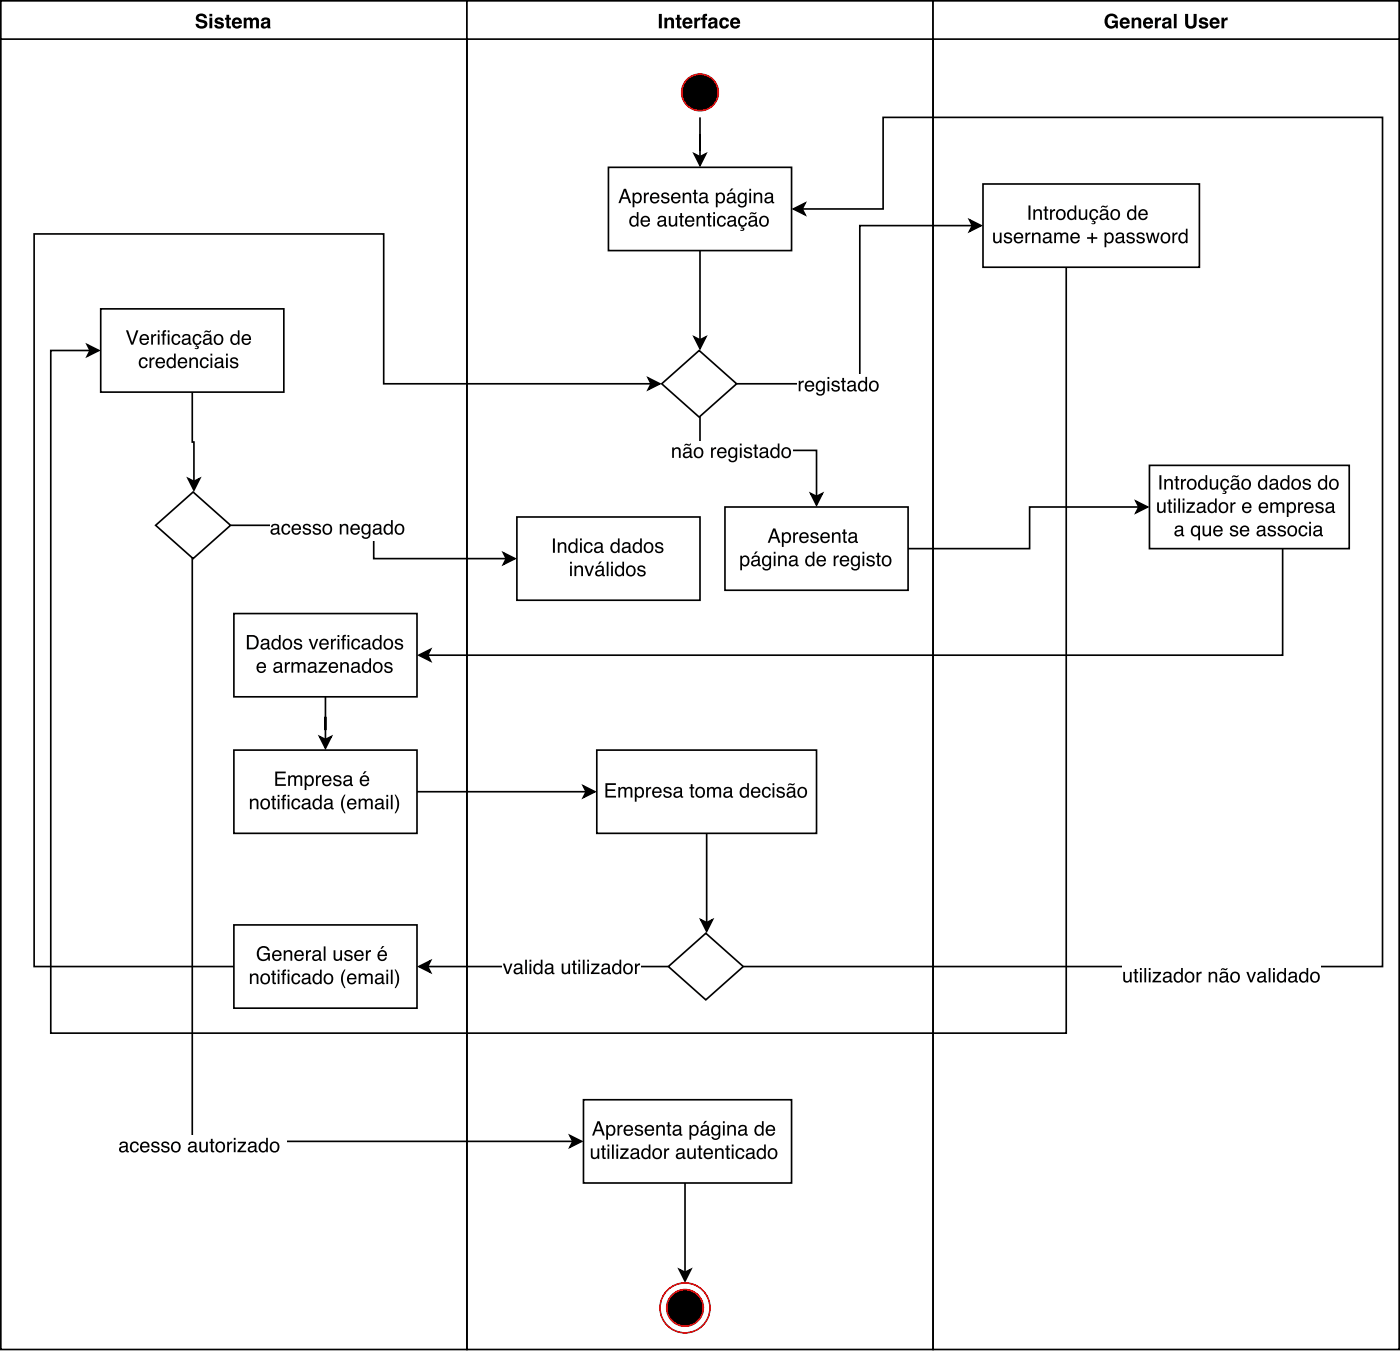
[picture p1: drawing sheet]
<svg xmlns="http://www.w3.org/2000/svg" width="297mm" height="286mm" viewBox="0 0 297 286" stroke-linecap="round" stroke-linejoin="round" font-family="sans-serif">
<path d="M.2 .2h98.8v8.1h-98.8zM.2 8.3v277.6h98.8v-277.6" fill="none" stroke="#000" stroke-width=".35"/>
<path d="M41.8 3.1a1.26 1.26 0 0 1 2.1 .8h-.7a.56 .56 0 0 0-.5-.5 .56 .56 0 0 0-.6 .5l.1 .1a1.98 1.98 0 0 1 1.7 .9 1.24 1.24 0 0 1-.7 1.2 1.24 1.24 0 0 1-1.4-.3l-.3-.7h.6a.63 .63 0 0 0 .6 .5 .63 .63 0 0 0 .6-.6l-.1-.1a2.26 2.26 0 0 1-1.7-.8v-.5zM44.4 2.9h.6v.6h-.6zM44.4 3.7h.6v2.3h-.6zM45.7 3.9a1.05 1.05 0 0 1 1.7 .5h-.6a.37 .37 0 0 0-.3-.3 .37 .37 0 0 0-.4 .3v.1a1.32 1.32 0 0 1 1.4 .8 1.07 1.07 0 0 1-1.1 .8 1.07 1.07 0 0 1-1-.8h.6a.44 .44 0 0 0 .4 .3 .44 .44 0 0 0 .4-.3 1.36 1.36 0 0 1-1.3-.9zM48 3.1h.6v.7h.3v.4h-.3v1.3l.3 .1v.4h-.7l-.2-.2v-1.6h-.3v-.4h.3zM49.9 4.3l-.2 .3h1l-.3-.4zM49.4 4a1.09 1.09 0 0 1 1.3-.2 1.09 1.09 0 0 1 .6 1.2h-1.6a.49 .49 0 0 0 .4 .6 .49 .49 0 0 0 .5-.3h.6a1.14 1.14 0 0 1-1.6 .6 1.14 1.14 0 0 1-.3-1.7zM51.6 3.7h.6v.4a.71 .71 0 0 1 1.3 0 .75 .75 0 0 1 .9-.4 .75 .75 0 0 1 .5 .9v1.4h-.6v-1.4a.36 .36 0 0 0-.4-.4 .36 .36 0 0 0-.3 .5v1.3h-.6v-1.3a.37 .37 0 0 0-.4-.5 .37 .37 0 0 0-.4 .4v1.4h-.6zM56 5.1l-.1 .1a.41 .41 0 0 0 .5 .4 .41 .41 0 0 0 .2-.7zM55.5 4a1.04 1.04 0 0 1 1.7 .4l.2 1.6h-.7v-.3a.75 .75 0 0 1-1.3 0 .75 .75 0 0 1 .7-1l.5-.2a.36 .36 0 0 0-.3-.4 .36 .36 0 0 0-.4 .4h-.6z" fill="#000"/>
<path d="M21.3 65.4h38.8v17.7h-38.8z" fill="#fff"/>
<path d="M21.3 65.4h38.8v17.7h-38.8z" fill="none" stroke="#000" stroke-width=".35"/>
<g fill="#000">
<path d="M26.7 70h.4l.9 2.6 .9-2.6h.4l-1.1 3h-.4zM29.8 71.1a1.01 1.01 0 0 1 1.3-.2 1.01 1.01 0 0 1 .5 1.1h-1.7a.63 .63 0 0 0 .5 .8 .63 .63 0 0 0 .8-.5h.3a1.04 1.04 0 0 1-1.3 .7 1.04 1.04 0 0 1-.6-1.4zM30.1 71.3l-.1 .4h1.2a.61 .61 0 0 0-.4-.6 .61 .61 0 0 0-.7 .2zM32 70.8h.4v.4l.4-.4h.3v.4a.57 .57 0 0 0-.7 .6v1.2h-.4zM33.4 70.8h.4v2.2h-.4zM33.4 70h.4v.4h-.4zM34.5 70.1l.7-.1v.3l-.3 .2-.1 .3h.4v.3h-.4v1.9h-.3v-1.9h-.3v-.3h.3zM35.5 70.8h.4v2.2h-.4zM35.5 70h.4v.4h-.4zM36.6 71.1a.91 .91 0 0 1 1-.3 .91 .91 0 0 1 .6 .8h-.3a.61 .61 0 0 0-.8-.5 .61 .61 0 0 0-.4 .9 .59 .59 0 0 0 .5 .8 .59 .59 0 0 0 .7-.6h.3a1 1 0 0 1-1.3 .8 1 1 0 0 1-.5-1.4zM38.9 72.3a.53 .53 0 0 0 .6 .5 .53 .53 0 0 0 .5-.6v-.3zM38.7 71.1a.96 .96 0 0 1 1.6 .3v1.3l.3 .1v.2a.42 .42 0 0 1-.6-.3 .74 .74 0 0 1-1.1 .3 .74 .74 0 0 1-.1-1.1l1.2-.3a.5 .5 0 0 0-.5-.6 .5 .5 0 0 0-.5 .5h-.4zM41.1 71.1a.91 .91 0 0 1 1-.3 .91 .91 0 0 1 .6 .8h-.4a.61 .61 0 0 0-.8-.5 .61 .61 0 0 0-.3 .9 .59 .59 0 0 0 .4 .8 .59 .59 0 0 0 .7-.6h.4l-.2 .5-.8 .6a.35 .35 0 0 1 .4 .2 .35 .35 0 0 1-.2 .4h-.7l.2-.1a.22 .22 0 0 0 .4 0 .22 .22 0 0 0 0-.3 .22 .22 0 0 0-.3 0l.1-.4a1.2 1.2 0 0 1-.5-2zM43.4 72.3a.53 .53 0 0 0 .5 .5 .53 .53 0 0 0 .5-.6v-.3zM43.2 71.1a.96 .96 0 0 1 1.6 .3v1.3l.3 .1v.2a.42 .42 0 0 1-.6-.3 .74 .74 0 0 1-1.2 .3 .74 .74 0 0 1 0-1.1l1.1-.3a.5 .5 0 0 0-.4-.6 .5 .5 0 0 0-.6 .5h-.3zM43.4 70.2l.3-.2 .6 .2 .4-.2a.67 .67 0 0 1-1 .3l-.4 .2zM45.9 71.2a.83 .83 0 0 0-.2 1.1 .83 .83 0 0 0 1 .4 .95 .95 0 0 0-.4-1.6zM45.6 71.1a1.1 1.1 0 0 1 1.4-.1 1.1 1.1 0 0 1 .2 1.5 1.05 1.05 0 0 1-1.4 .5 1.05 1.05 0 0 1-.5-1.4zM49.4 71.3a.81 .81 0 0 0-.2 1 .81 .81 0 0 0 .9 .4 .87 .87 0 0 0 .3-1 .87 .87 0 0 0-.8-.6zM49.2 70.9l.7-.1 .5 .3v-1.1h.4v3h-.4v-.3a.91 .91 0 0 1-1.1 .3 .91 .91 0 0 1-.5-1l.1-.6zM51.5 71.1a1.01 1.01 0 0 1 1.2-.2 1.01 1.01 0 0 1 .5 1.1h-1.6a.63 .63 0 0 0 .5 .8 .63 .63 0 0 0 .7-.5h.4a1.04 1.04 0 0 1-1.4 .7 1.04 1.04 0 0 1-.6-1.4zM51.8 71.3l-.2 .4h1.2a.61 .61 0 0 0-.3-.6 .61 .61 0 0 0-.7 .2z"/>
<path d="M29.7 76a.91 .91 0 0 1 1-.3 .91 .91 0 0 1 .6 .8h-.4a.61 .61 0 0 0-.8-.4 .61 .61 0 0 0-.3 .8 .59 .59 0 0 0 .4 .8 .59 .59 0 0 0 .7-.5h.4a1 1 0 0 1-1.3 .8 1 1 0 0 1-.6-1.4zM31.7 75.8h.3v.3l.4-.4h.4l-.1 .4a.57 .57 0 0 0-.6 .6v1.3h-.4zM33.2 76a1.01 1.01 0 0 1 1.3-.2 1.01 1.01 0 0 1 .5 1.2h-1.6a.63 .63 0 0 0 .4 .7 .63 .63 0 0 0 .8-.4h.3a1.04 1.04 0 0 1-1.3 .7 1.04 1.04 0 0 1-.6-1.4zM33.5 76.2l-.1 .5h1.2a.61 .61 0 0 0-.4-.6 .61 .61 0 0 0-.7 .1zM35.8 76.3a.81 .81 0 0 0-.1 .9 .81 .81 0 0 0 .9 .4 .87 .87 0 0 0 .3-.9 .87 .87 0 0 0-.8-.6zM35.7 75.9l.7-.2 .5 .3v-1.1h.3v3.1h-.3v-.3a.91 .91 0 0 1-1.1 .2 .91 .91 0 0 1-.5-1l.1-.6zM37.9 76a1.01 1.01 0 0 1 1.3-.2 1.01 1.01 0 0 1 .5 1.2h-1.6a.63 .63 0 0 0 .4 .7 .63 .63 0 0 0 .8-.4h.3a1.04 1.04 0 0 1-1.3 .7 1.04 1.04 0 0 1-.6-1.4zM38.3 76.2l-.2 .5h1.2a.61 .61 0 0 0-.4-.6 .61 .61 0 0 0-.6 .1zM40.1 75.8h.4v.3a.78 .78 0 0 1 .9-.4 .78 .78 0 0 1 .5 .8v1.5h-.3v-1.4a.55 .55 0 0 0-.7-.5 .55 .55 0 0 0-.4 .7v1.2h-.4zM42.6 76a.91 .91 0 0 1 1-.3 .91 .91 0 0 1 .6 .8h-.3a.61 .61 0 0 0-.8-.4 .61 .61 0 0 0-.4 .8 .59 .59 0 0 0 .5 .8 .59 .59 0 0 0 .7-.5h.3a1 1 0 0 1-1.3 .8 1 1 0 0 1-.5-1.4zM44.6 75.8h.4v2.2h-.4zM44.6 74.9h.4v.4h-.4zM45.9 77.2a.53 .53 0 0 0 .5 .6 .53 .53 0 0 0 .5-.7v-.3zM45.7 76a.96 .96 0 0 1 1.6 .3v1.3l.2 .1v.3a.42 .42 0 0 1-.6-.3 .74 .74 0 0 1-1.1 .3 .74 .74 0 0 1 0-1.2l1.1-.3a.5 .5 0 0 0-.5-.5 .5 .5 0 0 0-.5 .4h-.3zM47.9 75.8h.4v2.2h-.4zM47.9 74.9h.4v.4h-.4zM49 75.9a.89 .89 0 0 1 1.5 .5h-.4a.47 .47 0 0 0-.5-.4 .47 .47 0 0 0-.4 .4l.2 .2a.95 .95 0 0 1 1.1 .9 .96 .96 0 0 1-1 .5 .96 .96 0 0 1-.8-.7h.4a.54 .54 0 0 0 .5 .4 .54 .54 0 0 0 .5-.5l-.2-.1a.97 .97 0 0 1-1.1-.9z"/>
</g>
<path d="M33 111.3l7.9-7.1 8 7.1-8 7.1z" fill="#fff"/>
<path d="M40.7 83.1v10.6h.4v8.3M33 111.3l7.9-7.1 8 7.1-8 7.1zM39.9 101.4l1.2 .6 1.2-.6-1.2 2.5z" fill="none" stroke="#000" stroke-width=".35"/>
<path d="M39.9 101.4l1.2 .6 1.2-.6-1.2 2.5z" fill="#000"/>
<path d="M49.6 158.9h38.8v17.7h-38.8z" fill="#fff"/>
<path d="M49.6 158.9h38.8v17.7h-38.8z" fill="none" stroke="#000" stroke-width=".35"/>
<g fill="#000">
<path d="M53 169.2h.3v.4a.78 .78 0 0 1 .9-.4 .78 .78 0 0 1 .6 .8v1.4h-.4v-1.3a.55 .55 0 0 0-.7-.6 .55 .55 0 0 0-.4 .8v1.1h-.3zM55.8 169.6a.83 .83 0 0 0-.3 1.1 .83 .83 0 0 0 1.1 .4 .95 .95 0 0 0-.4-1.6zM55.4 169.5a1.1 1.1 0 0 1 1.5-.1 1.1 1.1 0 0 1 .2 1.5 1.05 1.05 0 0 1-1.4 .5 1.05 1.05 0 0 1-.5-1.4zM57.7 168.6h.4v.6h.4v.3h-.4v1.5l.4 .2v.2a.53 .53 0 0 1-.8-.4v-1.5h-.3v-.3h.3zM58.8 169.2h.4v2.2h-.4zM58.8 168.4h.4v.4h-.4zM60 168.6l.6-.2v.3l-.3 .2-.1 .3h.4v.3h-.4v1.9h-.3v-1.9h-.3v-.3h.3zM61 169.2h.3v2.2h-.3zM61 168.4h.3v.4h-.3zM62 169.5a.91 .91 0 0 1 1-.3 .91 .91 0 0 1 .6 .8h-.3a.61 .61 0 0 0-.8-.4 .61 .61 0 0 0-.4 .8 .59 .59 0 0 0 .5 .8 .59 .59 0 0 0 .7-.5h.3a1 1 0 0 1-1.3 .8 1 1 0 0 1-.5-1.5zM64.3 170.7a.53 .53 0 0 0 .6 .5 .53 .53 0 0 0 .5-.6v-.3zM64.1 169.5a.96 .96 0 0 1 1.7 .3v1.3l.2 .1v.3a.42 .42 0 0 1-.6-.3 .74 .74 0 0 1-1.1 .3 .74 .74 0 0 1-.1-1.2l1.2-.3a.5 .5 0 0 0-.5-.5 .5 .5 0 0 0-.5 .4h-.4zM66.8 169.7a.81 .81 0 0 0-.2 1 .81 .81 0 0 0 .9 .4 .87 .87 0 0 0 .3-.9 .87 .87 0 0 0-.7-.7zM66.6 169.4l.7-.2 .5 .3v-1.1h.4v3h-.4v-.3a.91 .91 0 0 1-1.1 .3 .91 .91 0 0 1-.5-1l.1-.6zM69 170.7a.53 .53 0 0 0 .6 .5 .53 .53 0 0 0 .5-.6v-.3zM68.9 169.5a.96 .96 0 0 1 1.6 .3v1.3l.2 .1v.3a.42 .42 0 0 1-.6-.3 .74 .74 0 0 1-1.1 .3 .74 .74 0 0 1-.1-1.2l1.2-.3a.5 .5 0 0 0-.5-.5 .5 .5 0 0 0-.5 .4h-.4zM73 168.4h.2l-.5 1.1a3.7 3.7 0 0 0 .5 2.8h-.2a3.1 3.1 0 0 1 0-3.9zM73.8 169.5a1.01 1.01 0 0 1 1.3-.2 1.01 1.01 0 0 1 .4 1.2h-1.6a.63 .63 0 0 0 .5 .7 .63 .63 0 0 0 .8-.4h.3a1.04 1.04 0 0 1-1.3 .7 1.04 1.04 0 0 1-.6-1.4zM74.1 169.7l-.2 .5h1.3a.61 .61 0 0 0-.4-.6 .61 .61 0 0 0-.7 .1zM76 169.2h.4v.4a.72 .72 0 0 1 1.2-.1 .73 .73 0 0 1 .9-.3 .73 .73 0 0 1 .5 .8v1.4h-.4v-1.5a.48 .48 0 0 0-.6-.4 .48 .48 0 0 0-.3 .7v1.2h-.4v-1.4a.46 .46 0 0 0-.5-.5 .46 .46 0 0 0-.4 .5v1.4h-.4zM79.9 170.7a.53 .53 0 0 0 .5 .5 .53 .53 0 0 0 .5-.6v-.3zM79.7 169.5a.96 .96 0 0 1 1.6 .3v1.3l.2 .1v.3a.42 .42 0 0 1-.6-.3 .74 .74 0 0 1-1.1 .3 .74 .74 0 0 1 0-1.2l1.1-.3a.5 .5 0 0 0-.5-.5 .5 .5 0 0 0-.5 .4h-.4zM81.9 169.2h.4v2.2h-.4zM81.9 168.4h.4v.4h-.4zM82.8 168.4h.4v3h-.4zM83.6 168.4h.3a3.1 3.1 0 0 1 0 3.9h-.3l.5-1.2a3.7 3.7 0 0 0-.5-2.7z"/>
<path d="M58.3 163.5h2.3v.3h-1.9v1h1.7v.3h-1.7v1h1.9v.4h-2.3zM61.1 164.3h.3v.3a.72 .72 0 0 1 1.3 0 .73 .73 0 0 1 .9-.3 .73 .73 0 0 1 .5 .7v1.5h-.4v-1.5a.48 .48 0 0 0-.6-.4 .48 .48 0 0 0-.4 .6v1.3h-.3v-1.4a.46 .46 0 0 0-.5-.5 .46 .46 0 0 0-.4 .5l-.1 1.4h-.3zM65.1 164.7a.95 .95 0 0 0 .4 1.6 .89 .89 0 0 0 .6-.9 .89 .89 0 0 0-.6-.8zM64.6 164.3h.3v.3a.9 .9 0 0 1 1.1-.3 .9 .9 0 0 1 .5 1.1 .93 .93 0 0 1-.4 1.1 .93 .93 0 0 1-1.2-.2v1.1h-.3zM67 164.3h.3v.4l.4-.4h.3v.3a.57 .57 0 0 0-.7 .6v1.3h-.3zM68.5 164.6a1.01 1.01 0 0 1 1.3-.2 1.01 1.01 0 0 1 .5 1.1h-1.7a.63 .63 0 0 0 .5 .8 .63 .63 0 0 0 .8-.5h.3a1.04 1.04 0 0 1-1.3 .7 1.04 1.04 0 0 1-.6-1.4zM68.8 164.8l-.2 .4h1.3a.61 .61 0 0 0-.4-.6 .61 .61 0 0 0-.7 .2zM70.9 164.4a.89 .89 0 0 1 1.4 .5h-.3a.47 .47 0 0 0-.5-.3 .47 .47 0 0 0-.5 .4l.3 .1a.95 .95 0 0 1 1.1 1 .96 .96 0 0 1-1 .5 .96 .96 0 0 1-.8-.8h.3a.54 .54 0 0 0 .6 .5 .54 .54 0 0 0 .5-.5l-.2-.2a.97 .97 0 0 1-1.1-.9zM73.2 165.7a.53 .53 0 0 0 .5 .6 .53 .53 0 0 0 .5-.6v-.3zM73 164.5a.96 .96 0 0 1 1.6 .4v1.3h.2v.3a.42 .42 0 0 1-.6-.3 .74 .74 0 0 1-1.1 .3 .74 .74 0 0 1 0-1.1l1.1-.3a.5 .5 0 0 0-.5-.6 .5 .5 0 0 0-.5 .5h-.4zM76.5 164.6a1.01 1.01 0 0 1 1.3-.2 1.01 1.01 0 0 1 .4 1.1h-1.6a.63 .63 0 0 0 .5 .8 .63 .63 0 0 0 .8-.5h.3a1.04 1.04 0 0 1-1.3 .7 1.04 1.04 0 0 1-.6-1.4zM76.8 164.8l-.2 .4h1.3a.61 .61 0 0 0-.4-.6 .61 .61 0 0 0-.7 .2zM77.2 163.4h.5l-.5 .6h-.3z"/>
</g>
<path d="M49.6 130h38.8v17.6h-38.8z" fill="#fff"/>
<path d="M49.6 130h38.8v17.6h-38.8zM67.7 156.1l1.3 .6 1.2-.6-1.2 2.4zM69 147.6v9.1" fill="none" stroke="#000" stroke-width=".35"/>
<g fill="#000">
<path d="M67.7 156.1l1.3 .6 1.2-.6-1.2 2.4z"/>
<path d="M52.7 134.9v2.3h.8a1.19 1.19 0 0 0 .9-1.1 1.19 1.19 0 0 0-.9-1.2zM52.3 134.5a2.54 2.54 0 0 1 2 .3 1.73 1.73 0 0 1-.4 2.7l-1.6 .1zM55.6 136.8a.53 .53 0 0 0 .6 .6 .53 .53 0 0 0 .5-.6v-.3zM55.4 135.6a.96 .96 0 0 1 1.7 .3v1.4h.2v.3a.42 .42 0 0 1-.6-.3 .74 .74 0 0 1-1.1 .3 .74 .74 0 0 1-.1-1.2l1.2-.3a.5 .5 0 0 0-.5-.5 .5 .5 0 0 0-.5 .4h-.4zM58.1 135.9a.81 .81 0 0 0-.2 1 .81 .81 0 0 0 .9 .3 .87 .87 0 0 0 .3-.9 .87 .87 0 0 0-.7-.6zM57.9 135.5l.7-.2 .5 .4v-1.2h.4v3.1h-.4v-.3a.91 .91 0 0 1-1.1 .3 .91 .91 0 0 1-.5-1.1l.1-.6zM60.5 135.7a.83 .83 0 0 0-.3 1.1 .83 .83 0 0 0 1.1 .4 .95 .95 0 0 0-.4-1.6zM60.1 135.6a1.1 1.1 0 0 1 1.5 0 1.1 1.1 0 0 1 .2 1.5 1.05 1.05 0 0 1-1.4 .5 1.05 1.05 0 0 1-.5-1.4zM62.5 135.5a.89 .89 0 0 1 1.5 .5h-.4a.47 .47 0 0 0-.5-.4 .47 .47 0 0 0-.4 .5l.2 .1a.95 .95 0 0 1 1.1 .9 .96 .96 0 0 1-1 .6 .96 .96 0 0 1-.8-.8h.4a.54 .54 0 0 0 .5 .5 .54 .54 0 0 0 .6-.5l-.3-.2a.97 .97 0 0 1-1.1-.9zM65.4 135.4h.4l.6 1.8 .6-1.8h.5l-.9 2.2h-.4zM67.9 135.7a1.01 1.01 0 0 1 1.3-.3 1.01 1.01 0 0 1 .5 1.2h-1.7a.63 .63 0 0 0 .5 .7 .63 .63 0 0 0 .8-.4h.3a1.04 1.04 0 0 1-1.3 .7 1.04 1.04 0 0 1-.6-1.4zM68.2 135.8l-.1 .5h1.2a.61 .61 0 0 0-.4-.6 .61 .61 0 0 0-.7 .1zM70.1 135.4h.4v.4l.4-.4 .3-.1v.4a.57 .57 0 0 0-.7 .6v1.3h-.4zM71.5 135.4h.4v2.2h-.4zM71.5 134.5h.4v.5h-.4zM72.6 134.7l.7-.2v.4l-.3 .1-.1 .4h.4v.3h-.4v1.9h-.3v-1.9h-.3v-.3h.3zM73.6 135.4h.4v2.2h-.4zM73.6 134.5h.4v.5h-.4zM74.7 135.6a.91 .91 0 0 1 1-.3 .91 .91 0 0 1 .6 .8h-.3a.61 .61 0 0 0-.8-.4 .61 .61 0 0 0-.4 .8 .59 .59 0 0 0 .5 .8 .59 .59 0 0 0 .7-.5h.3a1 1 0 0 1-1.3 .8 1 1 0 0 1-.5-1.4zM77 136.8a.53 .53 0 0 0 .6 .6 .53 .53 0 0 0 .5-.6v-.3zM76.8 135.6a.96 .96 0 0 1 1.6 .3v1.4h.3v.3a.42 .42 0 0 1-.6-.3 .74 .74 0 0 1-1.1 .3 .74 .74 0 0 1-.1-1.2l1.2-.3a.5 .5 0 0 0-.5-.5 .5 .5 0 0 0-.5 .4h-.4zM79.5 135.9a.81 .81 0 0 0-.2 1 .81 .81 0 0 0 .9 .3 .87 .87 0 0 0 .3-.9 .87 .87 0 0 0-.8-.6zM79.3 135.5l.7-.2 .5 .4v-1.2h.4v3.1h-.4v-.3a.91 .91 0 0 1-1.1 .3 .91 .91 0 0 1-.5-1.1l.1-.6zM81.9 135.7a.83 .83 0 0 0-.3 1.1 .83 .83 0 0 0 1.1 .4 .95 .95 0 0 0-.4-1.6zM81.5 135.6a1.1 1.1 0 0 1 1.5 0 1.1 1.1 0 0 1 .2 1.5 1.05 1.05 0 0 1-1.4 .5 1.05 1.05 0 0 1-.5-1.4zM83.9 135.5a.89 .89 0 0 1 1.5 .5h-.4a.47 .47 0 0 0-.5-.4 .47 .47 0 0 0-.4 .5l.2 .1a.95 .95 0 0 1 1.1 .9 .96 .96 0 0 1-1 .6 .96 .96 0 0 1-.8-.8h.4a.54 .54 0 0 0 .5 .5 .54 .54 0 0 0 .6-.5l-.3-.2a.97 .97 0 0 1-1.1-.9z"/>
<path d="M54.6 140.6a1.01 1.01 0 0 1 1.3-.2 1.01 1.01 0 0 1 .5 1.1h-1.6a.63 .63 0 0 0 .4 .8 .63 .63 0 0 0 .8-.5h.3a1.04 1.04 0 0 1-1.3 .7 1.04 1.04 0 0 1-.6-1.4zM54.9 140.8l-.1 .4h1.2a.61 .61 0 0 0-.4-.6 .61 .61 0 0 0-.7 .2zM58.3 141.7a.53 .53 0 0 0 .6 .6 .53 .53 0 0 0 .5-.6v-.3zM58.1 140.5a.96 .96 0 0 1 1.7 .4v1.3l.2 .1v.2a.42 .42 0 0 1-.6-.3 .74 .74 0 0 1-1.1 .3 .74 .74 0 0 1-.1-1.1l1.2-.3a.5 .5 0 0 0-.5-.6 .5 .5 0 0 0-.5 .5h-.4zM60.4 140.3h.3v.4l.4-.4h.3v.4a.57 .57 0 0 0-.7 .5v1.3h-.3zM61.8 140.3h.3v.3a.72 .72 0 0 1 1.3 0 .73 .73 0 0 1 .8-.3 .73 .73 0 0 1 .5 .7v1.5h-.3v-1.5a.48 .48 0 0 0-.6-.4 .48 .48 0 0 0-.4 .6v1.3h-.3v-1.4a.46 .46 0 0 0-.5-.5 .46 .46 0 0 0-.4 .5l-.1 1.4h-.3zM65.6 141.7a.53 .53 0 0 0 .6 .6 .53 .53 0 0 0 .5-.6v-.3zM65.4 140.5a.96 .96 0 0 1 1.6 .4v1.3l.3 .1v.2a.42 .42 0 0 1-.6-.3 .74 .74 0 0 1-1.1 .3 .74 .74 0 0 1-.1-1.1l1.1-.3a.5 .5 0 0 0-.4-.6 .5 .5 0 0 0-.6 .5h-.3zM67.6 140.3h1.7v.3l-1.3 1.6h1.3v.3h-1.8v-.3l1.3-1.6h-1.2zM69.9 140.6a1.01 1.01 0 0 1 1.3-.2 1.01 1.01 0 0 1 .5 1.1h-1.7a.63 .63 0 0 0 .5 .8 .63 .63 0 0 0 .8-.5h.3a1.04 1.04 0 0 1-1.3 .7 1.04 1.04 0 0 1-.6-1.4zM70.2 140.8l-.2 .4h1.3a.61 .61 0 0 0-.4-.6 .61 .61 0 0 0-.7 .2zM72.1 140.3h.4v.3a.78 .78 0 0 1 .9-.3 .78 .78 0 0 1 .5 .8v1.4h-.4v-1.4a.55 .55 0 0 0-.6-.5 .55 .55 0 0 0-.4 .8v1.1h-.4zM74.8 141.7a.53 .53 0 0 0 .5 .6 .53 .53 0 0 0 .5-.6v-.3zM74.6 140.5a.96 .96 0 0 1 1.6 .4v1.3l.3 .1v.2a.42 .42 0 0 1-.6-.3 .74 .74 0 0 1-1.2 .3 .74 .74 0 0 1 0-1.1l1.1-.3a.5 .5 0 0 0-.4-.6 .5 .5 0 0 0-.6 .5h-.3zM77.2 140.8a.81 .81 0 0 0-.1 1 .81 .81 0 0 0 .9 .4 .87 .87 0 0 0 .3-1 .87 .87 0 0 0-.8-.6zM77.1 140.4l.7-.1 .5 .3v-1.1h.3v3h-.3v-.3a.91 .91 0 0 1-1.1 .3 .91 .91 0 0 1-.5-1l.1-.6zM79.7 140.7a.83 .83 0 0 0-.3 1.1 .83 .83 0 0 0 1 .4 .95 .95 0 0 0-.3-1.6zM79.3 140.6a1.1 1.1 0 0 1 1.5-.1 1.1 1.1 0 0 1 .2 1.5 1.05 1.05 0 0 1-1.4 .5 1.05 1.05 0 0 1-.5-1.4zM81.7 140.4a.89 .89 0 0 1 1.4 .5h-.3a.47 .47 0 0 0-.5-.3 .47 .47 0 0 0-.4 .4l.2 .1a.95 .95 0 0 1 1.1 1 .96 .96 0 0 1-1 .5 .96 .96 0 0 1-.8-.8h.3a.54 .54 0 0 0 .6 .5 .54 .54 0 0 0 .5-.5l-.2-.1a.97 .97 0 0 1-1.1-.9z"/>
</g>
<path d="M49.6 196h38.8v17.6h-38.8z" fill="#fff"/>
<path d="M49.6 196h38.8v17.6h-38.8z" fill="none" stroke="#000" stroke-width=".35"/>
<g fill="#000">
<path d="M53 206.3h.3v.3a.78 .78 0 0 1 .9-.4 .78 .78 0 0 1 .6 .9v1.4h-.4v-1.4a.55 .55 0 0 0-.7-.5 .55 .55 0 0 0-.4 .7v1.2h-.3zM55.8 206.7a.83 .83 0 0 0-.3 1 .83 .83 0 0 0 1.1 .4 .95 .95 0 0 0-.4-1.6zM55.4 206.5a1.1 1.1 0 0 1 1.5 0 1.1 1.1 0 0 1 .2 1.5 1.05 1.05 0 0 1-1.4 .5 1.05 1.05 0 0 1-.5-1.4zM57.7 205.7h.4v.6h.4v.3h-.4v1.4l.4 .2v.3a.53 .53 0 0 1-.8-.5v-1.4h-.3v-.3h.3zM58.8 206.3h.4v2.2h-.4zM58.8 205.5h.4v.4h-.4zM60 205.6l.6-.2v.4l-.3 .1-.1 .4h.4v.3h-.4v1.9h-.3v-1.9h-.3v-.3h.3zM61 206.3h.3v2.2h-.3zM61 205.5h.3v.4h-.3zM62 206.5a.91 .91 0 0 1 1-.3 .91 .91 0 0 1 .6 .8h-.3a.61 .61 0 0 0-.8-.4 .61 .61 0 0 0-.4 .8 .59 .59 0 0 0 .5 .8 .59 .59 0 0 0 .7-.5h.3a1 1 0 0 1-1.3 .8 1 1 0 0 1-.5-1.4zM64.3 207.7a.53 .53 0 0 0 .6 .6 .53 .53 0 0 0 .5-.6v-.3zM64.1 206.5a.96 .96 0 0 1 1.7 .3v1.4h.2v.3a.42 .42 0 0 1-.6-.3 .74 .74 0 0 1-1.1 .3 .74 .74 0 0 1-.1-1.2l1.2-.3a.5 .5 0 0 0-.5-.5 .5 .5 0 0 0-.5 .5h-.4zM66.8 206.8a.81 .81 0 0 0-.2 1 .81 .81 0 0 0 .9 .3 .87 .87 0 0 0 .3-.9 .87 .87 0 0 0-.7-.6zM66.6 206.4l.7-.1 .5 .3v-1.2h.4v3.1h-.4v-.3a.91 .91 0 0 1-1.1 .3 .91 .91 0 0 1-.5-1.1l.1-.6zM69.2 206.7a.83 .83 0 0 0-.3 1 .83 .83 0 0 0 1.1 .4 .95 .95 0 0 0-.4-1.6zM68.8 206.5a1.1 1.1 0 0 1 1.5 0 1.1 1.1 0 0 1 .2 1.5 1.05 1.05 0 0 1-1.4 .5 1.05 1.05 0 0 1-.5-1.4zM73 205.4h.2l-.5 1.2a3.7 3.7 0 0 0 .5 2.8h-.2a3.1 3.1 0 0 1 0-4zM73.8 206.6a1.01 1.01 0 0 1 1.3-.3 1.01 1.01 0 0 1 .4 1.2h-1.6a.63 .63 0 0 0 .5 .7 .63 .63 0 0 0 .8-.4h.3a1.04 1.04 0 0 1-1.3 .7 1.04 1.04 0 0 1-.6-1.4zM74.1 206.7l-.2 .5h1.3a.61 .61 0 0 0-.4-.6 .61 .61 0 0 0-.7 .1zM76 206.3h.4v.3a.72 .72 0 0 1 1.2 0 .73 .73 0 0 1 .9-.4 .73 .73 0 0 1 .5 .8v1.5h-.4v-1.5a.48 .48 0 0 0-.6-.4 .48 .48 0 0 0-.3 .6v1.3h-.4v-1.5a.46 .46 0 0 0-.5-.4 .46 .46 0 0 0-.4 .5v1.4h-.4zM79.9 207.7a.53 .53 0 0 0 .5 .6 .53 .53 0 0 0 .5-.6v-.3zM79.7 206.5a.96 .96 0 0 1 1.6 .3v1.4h.2v.3a.42 .42 0 0 1-.6-.3 .74 .74 0 0 1-1.1 .3 .74 .74 0 0 1 0-1.2l1.1-.3a.5 .5 0 0 0-.5-.5 .5 .5 0 0 0-.5 .5h-.4zM81.9 206.3h.4v2.2h-.4zM81.9 205.5h.4v.4h-.4zM82.8 205.5h.4v3h-.4zM83.6 205.4h.3a3.1 3.1 0 0 1 0 4h-.3l.5-1.2a3.7 3.7 0 0 0-.5-2.8z"/>
<path d="M54.8 200.9a1.35 1.35 0 0 1 2.3 .5h-.4a1 1 0 0 0-1.2-.6 1 1 0 0 0-.7 1.3 1 1 0 0 0 .9 1.2 1 1 0 0 0 1.1-1h-.9v-.4h1.3v1.7h-.3l-.1-.4a1.42 1.42 0 0 1-1.8 .2 1.42 1.42 0 0 1-.6-1.7zM57.9 201.6a1.01 1.01 0 0 1 1.3-.2 1.01 1.01 0 0 1 .5 1.2h-1.6a.63 .63 0 0 0 .4 .7 .63 .63 0 0 0 .8-.4h.3a1.04 1.04 0 0 1-1.3 .7 1.04 1.04 0 0 1-.6-1.4zM58.2 201.8l-.1 .5h1.2a.61 .61 0 0 0-.4-.6 .61 .61 0 0 0-.7 .1zM60.1 201.3h.4v.4a.78 .78 0 0 1 .9-.4 .78 .78 0 0 1 .5 .8v1.5h-.3v-1.4a.55 .55 0 0 0-.7-.6 .55 .55 0 0 0-.4 .8v1.2h-.4zM62.6 201.6a1.01 1.01 0 0 1 1.3-.2 1.01 1.01 0 0 1 .5 1.2h-1.6a.63 .63 0 0 0 .4 .7 .63 .63 0 0 0 .8-.4h.3a1.04 1.04 0 0 1-1.3 .7 1.04 1.04 0 0 1-.6-1.4zM63 201.8l-.2 .5h1.2a.61 .61 0 0 0-.4-.6 .61 .61 0 0 0-.6 .1zM64.8 201.3h.4v.4l.4-.4h.3v.4a.57 .57 0 0 0-.7 .6v1.3h-.4zM66.6 202.8a.53 .53 0 0 0 .5 .5 .53 .53 0 0 0 .5-.6v-.3zM66.4 201.6a.96 .96 0 0 1 1.6 .3v1.3l.2 .1v.3a.42 .42 0 0 1-.6-.3 .74 .74 0 0 1-1.1 .3 .74 .74 0 0 1 0-1.2l1.1-.3a.5 .5 0 0 0-.5-.5 .5 .5 0 0 0-.5 .4h-.3zM68.6 200.5h.4v3.1h-.4zM70.7 201.3h.4v1.5a.52 .52 0 0 0 .6 .5 .52 .52 0 0 0 .4-.7v-1.3h.4v2.3h-.4v-.4a.77 .77 0 0 1-.8 .4 .77 .77 0 0 1-.6-.8zM73.2 201.5a.89 .89 0 0 1 1.5 .5h-.4a.47 .47 0 0 0-.5-.4 .47 .47 0 0 0-.4 .4l.2 .2a.95 .95 0 0 1 1.1 .9 .96 .96 0 0 1-1 .5 .96 .96 0 0 1-.8-.7h.4a.54 .54 0 0 0 .5 .4 .54 .54 0 0 0 .6-.5l-.3-.1a.97 .97 0 0 1-1.1-.9zM75.3 201.6a1.01 1.01 0 0 1 1.3-.2 1.01 1.01 0 0 1 .5 1.2h-1.6a.63 .63 0 0 0 .4 .7 .63 .63 0 0 0 .8-.4h.3a1.04 1.04 0 0 1-1.3 .7 1.04 1.04 0 0 1-.6-1.4zM75.6 201.8l-.1 .5h1.2a.61 .61 0 0 0-.4-.6 .61 .61 0 0 0-.7 .1zM77.5 201.3h.4v.4l.4-.4h.3v.4a.57 .57 0 0 0-.7 .6v1.3h-.4zM80.3 201.6a1.01 1.01 0 0 1 1.2-.2 1.01 1.01 0 0 1 .5 1.2h-1.6a.63 .63 0 0 0 .5 .7 .63 .63 0 0 0 .7-.4h.4a1.04 1.04 0 0 1-1.4 .7 1.04 1.04 0 0 1-.6-1.4zM80.6 201.8l-.2 .5h1.2a.61 .61 0 0 0-.3-.6 .61 .61 0 0 0-.7 .1zM81 200.4h.5l-.6 .6h-.3z"/>
</g>
<path d="M99 .2h98.7v8.1h-98.7z" fill="#fff"/>
<path d="M99 .2h98.7v8.1h-98.7zM99 8.3v277.6h98.7v-277.6" fill="none" stroke="#000" stroke-width=".35"/>
<g fill="#000">
<path d="M139.6 3h.7v3h-.7zM140.8 3.7h.6v.4a.79 .79 0 0 1 .9-.4 .79 .79 0 0 1 .5 .8v1.5h-.6v-1.4a.44 .44 0 0 0-.5-.4 .44 .44 0 0 0-.3 .6v1.2h-.6zM143.5 3.1h.5v.7h.4v.4h-.4l.1 1.3 .3 .1v.4h-.7l-.2-.2v-1.6h-.4v-.4h.4zM145.4 4.3l-.2 .3h.9l-.3-.4zM144.9 4a1.09 1.09 0 0 1 1.3-.2 1.09 1.09 0 0 1 .5 1.2h-1.5a.49 .49 0 0 0 .3 .6 .49 .49 0 0 0 .6-.3h.6a1.14 1.14 0 0 1-1.6 .6 1.14 1.14 0 0 1-.4-1.7zM147.1 3.7h.6v.4l.4-.3 .3-.1v.6a.54 .54 0 0 0-.7 .6v1.1h-.6zM149 3.1l.8-.2v.5a.27 .27 0 0 0-.3 0 .27 .27 0 0 0 0 .4h.4v.4h-.4v1.8h-.6v-1.8h-.3v-.4h.3zM150.8 5.1l-.1 .1a.41 .41 0 0 0 .5 .4 .41 .41 0 0 0 .2-.7zM150.3 4a1.04 1.04 0 0 1 1.7 .4l.1 1.6h-.6v-.3a.75 .75 0 0 1-1.4 0 .75 .75 0 0 1 .8-1l.5-.2a.36 .36 0 0 0-.3-.4 .36 .36 0 0 0-.4 .4h-.6zM152.7 4a1.04 1.04 0 0 1 1.1-.3 1.04 1.04 0 0 1 .7 .9h-.6a.47 .47 0 0 0-.6-.4 .47 .47 0 0 0-.3 .7 .46 .46 0 0 0 .3 .6 .46 .46 0 0 0 .6-.3h.6a1.08 1.08 0 0 1-1.4 .8 1.08 1.08 0 0 1-.7-1.4zM155.5 4.3l-.2 .3h.9l-.2-.4zM155 4a1.09 1.09 0 0 1 1.3-.2 1.09 1.09 0 0 1 .6 1.2h-1.6a.49 .49 0 0 0 .3 .6 .49 .49 0 0 0 .6-.3h.6a1.14 1.14 0 0 1-1.6 .6 1.14 1.14 0 0 1-.3-1.7z"/>
<circle cx="148.3" cy="19.6" r="3.9"/>
</g>
<circle cx="148.3" cy="19.6" r="3.9" fill="none" stroke="#f00" stroke-width=".35"/>
<path d="M128.9 35.5h38.8v17.6h-38.8z" fill="#fff"/>
<path d="M128.9 35.5h38.8v17.6h-38.8z" fill="none" stroke="#000" stroke-width=".35"/>
<g fill="#000">
<path d="M132.4 40.5l-.5 1.3h1zM132.2 40h.5l1.1 3h-.5l-.3-.9h-1.2l-.3 .9h-.4zM134.6 41.3a.95 .95 0 0 0 .4 1.5 .89 .89 0 0 0 .6-.9 .89 .89 0 0 0-.6-.8zM134.1 40.8h.3v.3a.9 .9 0 0 1 1.1-.2 .9 .9 0 0 1 .5 1 .93 .93 0 0 1-.4 1.1 .93 .93 0 0 1-1.2-.2v1.1h-.3zM136.5 40.8h.3v.4l.4-.4h.3v.4a.57 .57 0 0 0-.7 .6v1.2h-.3zM138 41.1a1.01 1.01 0 0 1 1.3-.2 1.01 1.01 0 0 1 .4 1.2h-1.6a.63 .63 0 0 0 .5 .7 .63 .63 0 0 0 .8-.5h.3a1.04 1.04 0 0 1-1.3 .8 1.04 1.04 0 0 1-.6-1.5zM138.3 41.3l-.2 .5h1.3a.61 .61 0 0 0-.4-.7 .61 .61 0 0 0-.7 .2zM140.4 41a.89 .89 0 0 1 1.4 .5h-.3a.47 .47 0 0 0-.5-.4 .47 .47 0 0 0-.5 .4l.3 .2a.95 .95 0 0 1 1.1 .9 .96 .96 0 0 1-1 .5 .96 .96 0 0 1-.8-.8h.3a.54 .54 0 0 0 .6 .5 .54 .54 0 0 0 .5-.5l-.2-.1a.97 .97 0 0 1-1.1-.9zM142.5 41.1a1.01 1.01 0 0 1 1.2-.2 1.01 1.01 0 0 1 .5 1.2h-1.6a.63 .63 0 0 0 .5 .7 .63 .63 0 0 0 .7-.5h.4a1.04 1.04 0 0 1-1.4 .8 1.04 1.04 0 0 1-.6-1.5zM142.8 41.3l-.2 .5h1.2a.61 .61 0 0 0-.3-.7 .61 .61 0 0 0-.7 .2zM144.7 40.8h.3v.3a.78 .78 0 0 1 1-.3 .78 .78 0 0 1 .5 .8v1.4h-.4v-1.4a.55 .55 0 0 0-.7-.5 .55 .55 0 0 0-.4 .8v1.1h-.3zM147.1 40.2h.4v.6h.3v.3h-.3v1.5l.3 .1v.3a.53 .53 0 0 1-.7-.4v-1.5h-.3v-.3h.3zM148.5 42.3a.53 .53 0 0 0 .6 .5 .53 .53 0 0 0 .5-.6v-.3zM148.3 41.1a.96 .96 0 0 1 1.6 .3l.1 1.3 .2 .1v.2a.42 .42 0 0 1-.6-.3 .74 .74 0 0 1-1.1 .4 .74 .74 0 0 1-.1-1.2l1.2-.3a.5 .5 0 0 0-.5-.5 .5 .5 0 0 0-.5 .4h-.4zM152.3 41.3a.95 .95 0 0 0 .4 1.5 .89 .89 0 0 0 .6-.9 .89 .89 0 0 0-.6-.8zM151.7 40.8h.4v.3a.9 .9 0 0 1 1.1-.2 .9 .9 0 0 1 .5 1 .93 .93 0 0 1-.5 1.1 .93 .93 0 0 1-1.1-.2v1.1h-.4zM154.4 42.3a.53 .53 0 0 0 .6 .5 .53 .53 0 0 0 .5-.6v-.3zM154.2 41.1a.96 .96 0 0 1 1.6 .3v1.3l.3 .1v.2a.42 .42 0 0 1-.6-.3 .74 .74 0 0 1-1.2 .4 .74 .74 0 0 1 0-1.2l1.1-.3a.5 .5 0 0 0-.4-.5 .5 .5 0 0 0-.6 .4h-.3zM155 39.9h.4l-.5 .6h-.3zM156.6 41.1a.83 .83 0 0 1 1.3 0v-.3h.3v2.1a.97 .97 0 0 1-.7 1.1 .97 .97 0 0 1-1.1-.7h.3a.64 .64 0 0 0 .9 .3 .64 .64 0 0 0 .3-.9 .96 .96 0 0 1-1.3 .2 .96 .96 0 0 1-.3-1.3zM156.9 41.3a.92 .92 0 0 0 .3 1.5 .85 .85 0 0 0 .7-.8 .85 .85 0 0 0-.6-.9zM158.8 40.8h.4v2.2h-.4zM158.8 40h.4v.4h-.4zM159.7 40.8h.4v.3a.78 .78 0 0 1 .9-.3 .78 .78 0 0 1 .5 .8v1.4h-.3v-1.4a.55 .55 0 0 0-.7-.5 .55 .55 0 0 0-.4 .8v1.1h-.4zM162.4 42.3a.53 .53 0 0 0 .6 .5 .53 .53 0 0 0 .5-.6v-.3zM162.2 41.1a.96 .96 0 0 1 1.6 .3v1.3l.3 .1v.2a.42 .42 0 0 1-.6-.3 .74 .74 0 0 1-1.2 .4 .74 .74 0 0 1 0-1.2l1.1-.3a.5 .5 0 0 0-.4-.5 .5 .5 0 0 0-.6 .4h-.3z"/>
<path d="M133.9 46.3a.81 .81 0 0 0-.1 .9 .81 .81 0 0 0 .9 .4 .87 .87 0 0 0 .3-.9 .87 .87 0 0 0-.8-.6zM133.8 45.9l.7-.2 .4 .3v-1.1h.4v3.1h-.3v-.3a.91 .91 0 0 1-1.2 .3 .91 .91 0 0 1-.5-1.1l.2-.6zM136 46a1.01 1.01 0 0 1 1.3-.2 1.01 1.01 0 0 1 .5 1.2h-1.7a.63 .63 0 0 0 .5 .7 .63 .63 0 0 0 .8-.4h.3a1.04 1.04 0 0 1-1.3 .7 1.04 1.04 0 0 1-.6-1.4zM136.3 46.2l-.2 .5h1.3a.61 .61 0 0 0-.4-.6 .61 .61 0 0 0-.7 .1zM139.7 47.2a.53 .53 0 0 0 .6 .6 .53 .53 0 0 0 .5-.6v-.3zM139.5 46a.96 .96 0 0 1 1.6 .3v1.3l.3 .1v.3a.42 .42 0 0 1-.6-.3 .74 .74 0 0 1-1.2 .3 .74 .74 0 0 1 0-1.2l1.1-.3a.5 .5 0 0 0-.4-.5 .5 .5 0 0 0-.6 .4h-.3zM141.7 45.8h.4v1.4a.52 .52 0 0 0 .6 .5 .52 .52 0 0 0 .4-.6v-1.3h.4v2.2h-.3v-.3a.77 .77 0 0 1-.9 .3 .77 .77 0 0 1-.6-.7zM144.2 45.1h.3v.7h.4v.3h-.4v1.4l.4 .2v.3a.53 .53 0 0 1-.7-.5v-1.4h-.3v-.3h.3zM145.4 46a1.01 1.01 0 0 1 1.3-.2 1.01 1.01 0 0 1 .5 1.2h-1.7a.63 .63 0 0 0 .5 .7 .63 .63 0 0 0 .8-.4h.3a1.04 1.04 0 0 1-1.3 .7 1.04 1.04 0 0 1-.6-1.4zM145.7 46.2l-.2 .5h1.3a.61 .61 0 0 0-.4-.6 .61 .61 0 0 0-.7 .1zM147.6 45.8h.4v.3a.78 .78 0 0 1 .9-.4 .78 .78 0 0 1 .5 .9v1.4h-.4v-1.4a.55 .55 0 0 0-.6-.5 .55 .55 0 0 0-.4 .7v1.2h-.4zM150 45.1h.4v.7h.4v.3h-.4v1.4l.4 .2v.3a.53 .53 0 0 1-.8-.5v-1.4h-.3v-.3h.3zM151.1 45.8h.4v2.2h-.4zM151.1 44.9h.4v.5h-.4zM152.2 46a.91 .91 0 0 1 1-.3 .91 .91 0 0 1 .6 .8h-.3a.61 .61 0 0 0-.8-.4 .61 .61 0 0 0-.4 .8 .59 .59 0 0 0 .5 .8 .59 .59 0 0 0 .7-.5h.3a1 1 0 0 1-1.3 .8 1 1 0 0 1-.5-1.4zM154.5 47.2a.53 .53 0 0 0 .6 .6 .53 .53 0 0 0 .5-.6v-.3zM154.3 46a.96 .96 0 0 1 1.6 .3l.1 1.3 .2 .1v.3a.42 .42 0 0 1-.6-.3 .74 .74 0 0 1-1.1 .3 .74 .74 0 0 1-.1-1.2l1.2-.3a.5 .5 0 0 0-.5-.5 .5 .5 0 0 0-.5 .4h-.4zM156.7 46a.91 .91 0 0 1 1-.3 .91 .91 0 0 1 .6 .8h-.4a.61 .61 0 0 0-.8-.4 .61 .61 0 0 0-.3 .8 .59 .59 0 0 0 .4 .8 .59 .59 0 0 0 .7-.5h.4l-.2 .5-.8 .5a.35 .35 0 0 1 .4 .3 .35 .35 0 0 1-.2 .4l-.7-.1 .2-.1a.22 .22 0 0 0 .4 .1 .22 .22 0 0 0 0-.4 .22 .22 0 0 0-.3 0l.1-.4a1.2 1.2 0 0 1-.5-2zM159 47.2a.53 .53 0 0 0 .6 .6 .53 .53 0 0 0 .4-.6v-.3zM158.8 46a.96 .96 0 0 1 1.6 .3v1.3l.3 .1v.3a.42 .42 0 0 1-.6-.3 .74 .74 0 0 1-1.2 .3 .74 .74 0 0 1 0-1.2l1.1-.3a.5 .5 0 0 0-.4-.5 .5 .5 0 0 0-.6 .4h-.3zM159 45.2l.3-.2 .6 .1 .4-.2a.67 .67 0 0 1-1 .3l-.4 .2zM161.5 46.1a.83 .83 0 0 0-.2 1.1 .83 .83 0 0 0 1 .4 .95 .95 0 0 0-.4-1.6zM161.2 46a1.1 1.1 0 0 1 1.4 0 1.1 1.1 0 0 1 .2 1.5 1.05 1.05 0 0 1-1.4 .5 1.05 1.05 0 0 1-.5-1.4z"/>
</g>
<path d="M109.5 109.5h38.8v17.7h-38.8z" fill="#fff"/>
<path d="M109.5 109.5h38.8v17.7h-38.8z" fill="none" stroke="#000" stroke-width=".35"/>
<g fill="#000">
<path d="M117.2 114.1h.4v3h-.4zM118.2 114.9h.4v.3a.78 .78 0 0 1 .9-.3 .78 .78 0 0 1 .5 .8v1.4h-.4v-1.4a.55 .55 0 0 0-.6-.5 .55 .55 0 0 0-.4 .8v1.1h-.4zM121 115.4a.81 .81 0 0 0-.2 1 .81 .81 0 0 0 .9 .4 .87 .87 0 0 0 .3-1 .87 .87 0 0 0-.7-.6zM120.8 115l.7-.1 .5 .3v-1.1h.4v3h-.4v-.3a.91 .91 0 0 1-1.1 .3 .91 .91 0 0 1-.5-1l.1-.6zM122.9 114.9h.4v2.2h-.4zM122.9 114.1h.4v.4h-.4zM124 115.2a.91 .91 0 0 1 1-.3 .91 .91 0 0 1 .6 .8h-.4a.61 .61 0 0 0-.8-.5 .61 .61 0 0 0-.3 .9 .59 .59 0 0 0 .4 .7 .59 .59 0 0 0 .7-.5h.4a1 1 0 0 1-1.3 .8 1 1 0 0 1-.6-1.4zM126.3 116.3a.53 .53 0 0 0 .6 .6 .53 .53 0 0 0 .4-.6v-.3zM126.1 115.1a.96 .96 0 0 1 1.6 .4v1.3l.3 .1v.2a.42 .42 0 0 1-.6-.3 .74 .74 0 0 1-1.2 .3 .74 .74 0 0 1 0-1.1l1.1-.3a.5 .5 0 0 0-.4-.6 .5 .5 0 0 0-.6 .5h-.3zM129.9 115.4a.81 .81 0 0 0-.1 1 .81 .81 0 0 0 .9 .4 .87 .87 0 0 0 .3-1 .87 .87 0 0 0-.8-.6zM129.8 115l.7-.1 .4 .3v-1.1h.4v3h-.3v-.3a.91 .91 0 0 1-1.2 .3 .91 .91 0 0 1-.5-1l.2-.6zM132.2 116.3a.53 .53 0 0 0 .5 .6 .53 .53 0 0 0 .5-.6v-.3zM132 115.1a.96 .96 0 0 1 1.6 .4v1.3l.2 .1v.2a.42 .42 0 0 1-.6-.3 .74 .74 0 0 1-1.1 .3 .74 .74 0 0 1 0-1.1l1.1-.3a.5 .5 0 0 0-.4-.6 .5 .5 0 0 0-.6 .5h-.3zM134.6 115.4a.81 .81 0 0 0-.1 1 .81 .81 0 0 0 .9 .4 .87 .87 0 0 0 .3-1 .87 .87 0 0 0-.8-.6zM134.5 115l.7-.1 .5 .3v-1.1h.3v3h-.3v-.3a.91 .91 0 0 1-1.1 .3 .91 .91 0 0 1-.5-1l.1-.6zM137.1 115.3a.83 .83 0 0 0-.3 1.1 .83 .83 0 0 0 1 .4 .95 .95 0 0 0-.4-1.6zM136.7 115.2a1.1 1.1 0 0 1 1.5-.1 1.1 1.1 0 0 1 .2 1.5 1.05 1.05 0 0 1-1.4 .5 1.05 1.05 0 0 1-.6-1.4zM139.1 115a.89 .89 0 0 1 1.4 .5h-.3a.47 .47 0 0 0-.5-.3 .47 .47 0 0 0-.4 .4l.2 .1a.95 .95 0 0 1 1.1 1 .96 .96 0 0 1-1 .5 .96 .96 0 0 1-.8-.8h.3a.54 .54 0 0 0 .6 .5 .54 .54 0 0 0 .5-.5l-.2-.1a.97 .97 0 0 1-1.1-.9z"/>
<path d="M120.8 119.9h.4v2.2h-.4zM120.8 119h.4v.4h-.4zM121.7 119.8h.4v.4a.78 .78 0 0 1 .9-.4 .78 .78 0 0 1 .5 .8v1.5h-.3v-1.4a.55 .55 0 0 0-.7-.5 .55 .55 0 0 0-.4 .7v1.2h-.4zM123.8 119.8h.5l.6 1.8 .6-1.8h.4l-.8 2.3h-.4zM126.5 121.3a.53 .53 0 0 0 .6 .5 .53 .53 0 0 0 .5-.6v-.3zM126.3 120.1a.96 .96 0 0 1 1.7 .3v1.3l.2 .1v.3a.42 .42 0 0 1-.6-.3 .74 .74 0 0 1-1.1 .3 .74 .74 0 0 1-.1-1.2l1.2-.3a.5 .5 0 0 0-.5-.5 .5 .5 0 0 0-.5 .4h-.4zM127.1 119h.5l-.6 .6h-.3zM128.6 119h.4v3.1h-.4zM129.5 119.9h.4v2.2h-.4zM129.5 119h.4v.4h-.4zM130.9 120.3a.81 .81 0 0 0-.2 1 .81 .81 0 0 0 .9 .4 .87 .87 0 0 0 .3-.9 .87 .87 0 0 0-.8-.6zM130.7 120l.7-.2 .5 .3v-1.1h.3v3.1h-.3v-.3a.91 .91 0 0 1-1.1 .2 .91 .91 0 0 1-.5-1l.1-.6zM133.3 120.2a.83 .83 0 0 0-.3 1.1 .83 .83 0 0 0 1.1 .4 .95 .95 0 0 0-.4-1.6zM132.9 120.1a1.1 1.1 0 0 1 1.5 0 1.1 1.1 0 0 1 .2 1.4 1.05 1.05 0 0 1-1.4 .5 1.05 1.05 0 0 1-.5-1.3zM135.3 120a.89 .89 0 0 1 1.5 .5h-.4a.47 .47 0 0 0-.5-.4 .47 .47 0 0 0-.4 .4l.2 .2a.95 .95 0 0 1 1.1 .9 .96 .96 0 0 1-1 .5 .96 .96 0 0 1-.8-.7h.4a.54 .54 0 0 0 .5 .4 .54 .54 0 0 0 .5-.5l-.2-.1a.97 .97 0 0 1-1.1-.9z"/>
</g>
<path d="M123.6 233h44.1v17.6h-44.1z" fill="#fff"/>
<path d="M123.6 233h44.1v17.6h-44.1zM145.2 250.6v19M143.9 269l1.3 .6 1.2-.6-1.2 2.4z" fill="none" stroke="#000" stroke-width=".35"/>
<g fill="#000">
<path d="M143.9 269l1.3 .6 1.2-.6-1.2 2.4z"/>
<path d="M126.8 238l-.5 1.4h1zM126.6 237.6h.5l1.1 3h-.5l-.3-.9h-1.2l-.3 .9h-.4zM129 238.8a.95 .95 0 0 0 .4 1.5 .89 .89 0 0 0 .6-.8 .89 .89 0 0 0-.6-.8zM128.5 238.4h.3v.3a.9 .9 0 0 1 1.1-.3 .9 .9 0 0 1 .5 1 .93 .93 0 0 1-.4 1.1 .93 .93 0 0 1-1.2-.2v1.2h-.3zM130.9 238.4h.3v.4l.4-.4 .3-.1v.4a.57 .57 0 0 0-.7 .6v1.3h-.3zM132.4 238.7a1.01 1.01 0 0 1 1.3-.2 1.01 1.01 0 0 1 .5 1.1h-1.7a.63 .63 0 0 0 .5 .7 .63 .63 0 0 0 .8-.4h.3a1.04 1.04 0 0 1-1.3 .7 1.04 1.04 0 0 1-.6-1.4zM132.7 238.8l-.2 .5h1.3a.61 .61 0 0 0-.4-.6 .61 .61 0 0 0-.7 .1zM134.8 238.5a.89 .89 0 0 1 1.4 .5h-.3a.47 .47 0 0 0-.5-.4 .47 .47 0 0 0-.4 .5l.2 .1a.95 .95 0 0 1 1.1 .9 .96 .96 0 0 1-1 .6 .96 .96 0 0 1-.8-.8h.3a.54 .54 0 0 0 .6 .5 .54 .54 0 0 0 .5-.5l-.2-.2a.97 .97 0 0 1-1.1-.9zM136.9 238.7a1.01 1.01 0 0 1 1.2-.2 1.01 1.01 0 0 1 .5 1.1h-1.6a.63 .63 0 0 0 .5 .7 .63 .63 0 0 0 .7-.4h.4a1.04 1.04 0 0 1-1.4 .7 1.04 1.04 0 0 1-.6-1.4zM137.2 238.8l-.2 .5h1.2a.61 .61 0 0 0-.3-.6 .61 .61 0 0 0-.7 .1zM139.1 238.4h.3v.3a.78 .78 0 0 1 1-.4 .78 .78 0 0 1 .5 .9v1.4h-.4v-1.4a.55 .55 0 0 0-.7-.5 .55 .55 0 0 0-.3 .7v1.2h-.4zM141.5 237.8h.4v.6h.3v.3h-.3v1.4l.3 .2v.3a.53 .53 0 0 1-.7-.4v-1.5h-.3v-.3h.3zM142.9 239.8a.53 .53 0 0 0 .6 .6 .53 .53 0 0 0 .5-.6v-.3zM142.7 238.6a.96 .96 0 0 1 1.7 .3v1.4h.2v.3a.42 .42 0 0 1-.6-.3 .74 .74 0 0 1-1.1 .3 .74 .74 0 0 1-.1-1.2l1.2-.3a.5 .5 0 0 0-.5-.5 .5 .5 0 0 0-.5 .5h-.4zM146.7 238.8a.95 .95 0 0 0 .4 1.5 .89 .89 0 0 0 .6-.8 .89 .89 0 0 0-.6-.8zM146.1 238.4h.4v.3a.9 .9 0 0 1 1.1-.3 .9 .9 0 0 1 .5 1 .93 .93 0 0 1-.5 1.1 .93 .93 0 0 1-1.1-.2v1.2h-.4zM148.8 239.8a.53 .53 0 0 0 .6 .6 .53 .53 0 0 0 .5-.6v-.3zM148.6 238.6a.96 .96 0 0 1 1.6 .3v1.4h.3v.3a.42 .42 0 0 1-.6-.3 .74 .74 0 0 1-1.1 .3 .74 .74 0 0 1-.1-1.2l1.2-.3a.5 .5 0 0 0-.5-.5 .5 .5 0 0 0-.5 .5h-.4zM149.4 237.5h.4l-.5 .6h-.3zM151 238.7a.83 .83 0 0 1 1.3 0v-.3h.3v2a.97 .97 0 0 1-.7 1.1 .97 .97 0 0 1-1.1-.6h.3a.64 .64 0 0 0 .9 .2 .64 .64 0 0 0 .3-.8 .96 .96 0 0 1-1.3 .1 .96 .96 0 0 1-.3-1.2zM151.3 238.8a.92 .92 0 0 0 .3 1.5 .85 .85 0 0 0 .7-.8 .85 .85 0 0 0-.6-.8zM153.2 238.4h.4v2.2h-.4zM153.2 237.6h.4v.4h-.4zM154.1 238.4h.4v.3a.78 .78 0 0 1 .9-.4 .78 .78 0 0 1 .5 .9v1.4h-.3v-1.4a.55 .55 0 0 0-.7-.5 .55 .55 0 0 0-.4 .7v1.2h-.4zM156.8 239.8a.53 .53 0 0 0 .6 .6 .53 .53 0 0 0 .5-.6v-.3zM156.6 238.6a.96 .96 0 0 1 1.6 .3v1.4h.3v.3a.42 .42 0 0 1-.6-.3 .74 .74 0 0 1-1.1 .3 .74 .74 0 0 1-.1-1.2l1.2-.3a.5 .5 0 0 0-.5-.5 .5 .5 0 0 0-.5 .5h-.4zM160.4 238.9a.81 .81 0 0 0-.1 1 .81 .81 0 0 0 .9 .3 .87 .87 0 0 0 .3-.9 .87 .87 0 0 0-.8-.6zM160.3 238.5l.7-.1 .5 .3v-1.2h.3v3.1h-.3v-.3a.91 .91 0 0 1-1.1 .3 .91 .91 0 0 1-.5-1.1l.1-.6zM162.5 238.7a1.01 1.01 0 0 1 1.3-.2 1.01 1.01 0 0 1 .5 1.1h-1.7a.63 .63 0 0 0 .5 .7 .63 .63 0 0 0 .8-.4h.3a1.04 1.04 0 0 1-1.3 .7 1.04 1.04 0 0 1-.6-1.4zM162.8 238.8l-.1 .5h1.2a.61 .61 0 0 0-.4-.6 .61 .61 0 0 0-.7 .1z"/>
<path d="M125.2 243.3h.4v1.5a.52 .52 0 0 0 .6 .5 .52 .52 0 0 0 .4-.7v-1.3h.4v2.2h-.4v-.3a.77 .77 0 0 1-.8 .4 .77 .77 0 0 1-.6-.8zM127.6 242.7h.4v.6h.4v.3h-.4v1.5l.4 .1v.3a.53 .53 0 0 1-.8-.4v-1.5h-.3v-.3h.3zM128.7 243.3h.4v2.2h-.4zM128.7 242.5h.4v.4h-.4zM129.7 242.5h.4v3h-.4zM130.6 243.3h.4v2.2h-.4zM130.6 242.5h.4v.4h-.4zM131.5 243.3h1.7v.3l-1.3 1.6h1.3v.3h-1.8v-.3l1.3-1.5h-1.2zM134 244.8a.53 .53 0 0 0 .6 .5 .53 .53 0 0 0 .4-.6v-.3zM133.8 243.6a.96 .96 0 0 1 1.6 .3v1.3l.3 .1v.2a.42 .42 0 0 1-.6-.3 .74 .74 0 0 1-1.2 .3 .74 .74 0 0 1 0-1.1l1.1-.3a.5 .5 0 0 0-.4-.6 .5 .5 0 0 0-.6 .5h-.3zM136.4 243.8a.81 .81 0 0 0-.1 1 .81 .81 0 0 0 .9 .4 .87 .87 0 0 0 .3-1 .87 .87 0 0 0-.8-.6zM136.3 243.4l.7-.1 .5 .3v-1.1h.3v3h-.3v-.3a.91 .91 0 0 1-1.1 .3 .91 .91 0 0 1-.5-1l.1-.6zM138.9 243.7a.83 .83 0 0 0-.3 1.1 .83 .83 0 0 0 1 .4 .95 .95 0 0 0-.3-1.6zM138.5 243.6a1.1 1.1 0 0 1 1.5-.1 1.1 1.1 0 0 1 .2 1.5 1.05 1.05 0 0 1-1.4 .5 1.05 1.05 0 0 1-.5-1.4zM140.7 243.3h.4v.4l.4-.4h.3v.4a.57 .57 0 0 0-.7 .6v1.2h-.4zM143.6 244.8a.53 .53 0 0 0 .6 .5 .53 .53 0 0 0 .5-.6v-.3zM143.4 243.6a.96 .96 0 0 1 1.7 .3v1.3l.2 .1v.2a.42 .42 0 0 1-.6-.3 .74 .74 0 0 1-1.1 .3 .74 .74 0 0 1-.1-1.1l1.2-.3a.5 .5 0 0 0-.5-.6 .5 .5 0 0 0-.5 .5h-.4zM145.7 243.3h.3v1.5a.52 .52 0 0 0 .7 .5 .52 .52 0 0 0 .4-.7v-1.3h.3v2.2h-.3v-.3a.77 .77 0 0 1-.9 .4 .77 .77 0 0 1-.5-.8zM148.1 242.7h.4v.6h.3v.3h-.3v1.5l.3 .1v.3a.53 .53 0 0 1-.7-.4v-1.5h-.3v-.3h.3zM149.4 243.6a1.01 1.01 0 0 1 1.2-.2 1.01 1.01 0 0 1 .5 1.1h-1.6a.63 .63 0 0 0 .4 .8 .63 .63 0 0 0 .8-.5h.4a1.04 1.04 0 0 1-1.4 .8 1.04 1.04 0 0 1-.6-1.5zM149.7 243.8l-.2 .4h1.2a.61 .61 0 0 0-.3-.6 .61 .61 0 0 0-.7 .2zM151.5 243.3h.4v.3a.78 .78 0 0 1 .9-.3 .78 .78 0 0 1 .6 .8v1.4h-.4v-1.4a.55 .55 0 0 0-.7-.5 .55 .55 0 0 0-.4 .8v1.1h-.4zM154 242.7h.4v.6h.3v.3h-.3v1.5l.3 .1v.3a.53 .53 0 0 1-.7-.4v-1.5h-.3v-.3h.3zM155.1 243.3h.4v2.2h-.4zM155.1 242.5h.4v.4h-.4zM156.1 243.6a.91 .91 0 0 1 1-.3 .91 .91 0 0 1 .7 .8h-.4a.61 .61 0 0 0-.8-.5 .61 .61 0 0 0-.3 .9 .59 .59 0 0 0 .4 .8 .59 .59 0 0 0 .7-.6h.4a1 1 0 0 1-1.3 .8 1 1 0 0 1-.6-1.4zM158.5 244.8a.53 .53 0 0 0 .5 .5 .53 .53 0 0 0 .5-.6v-.3zM158.3 243.6a.96 .96 0 0 1 1.6 .3v1.3l.2 .1v.2a.42 .42 0 0 1-.6-.3 .74 .74 0 0 1-1.1 .3 .74 .74 0 0 1 0-1.1l1.1-.3a.5 .5 0 0 0-.5-.6 .5 .5 0 0 0-.5 .5h-.4zM160.9 243.8a.81 .81 0 0 0-.2 1 .81 .81 0 0 0 1 .4 .87 .87 0 0 0 .3-1 .87 .87 0 0 0-.8-.6zM160.8 243.4l.6-.1 .5 .3v-1.1h.4v3h-.3v-.3a.91 .91 0 0 1-1.2 .3 .91 .91 0 0 1-.5-1l.1-.6zM163.3 243.7a.83 .83 0 0 0-.2 1.1 .83 .83 0 0 0 1 .4 .95 .95 0 0 0-.4-1.6zM163 243.6a1.1 1.1 0 0 1 1.5-.1 1.1 1.1 0 0 1 .1 1.5 1.05 1.05 0 0 1-1.4 .5 1.05 1.05 0 0 1-.5-1.4z"/>
<circle cx="145.2" cy="277.1" r="3.9"/>
</g>
<g fill="none" stroke="#f00" stroke-width=".35">
<circle cx="145.2" cy="277.1" r="5.3"/>
<circle cx="145.2" cy="277.1" r="3.9"/>
</g>
<path d="M140.2 81.3l8-7 7.9 7-7.9 7.1z" fill="#fff"/>
<path d="M148.3 53.1v18.9M147.1 71.4l1.2 .6 1.3-.6-1.3 2.5zM140.2 81.3l8-7 7.9 7-7.9 7.1z" fill="none" stroke="#000" stroke-width=".35"/>
<path d="M147.1 71.4l1.2 .6 1.3-.6-1.3 2.5z" fill="#000"/>
<path d="M153.6 107.4h38.8v17.7h-38.8z" fill="#fff"/>
<path d="M148.3 88.2v7.2h24.7v9.8M153.6 107.4h38.8v17.7h-38.8zM171.8 104.6l1.2 .6 1.3-.6-1.3 2.4z" fill="none" stroke="#000" stroke-width=".35"/>
<g fill="#000">
<path d="M171.8 104.6l1.2 .6 1.3-.6-1.3 2.4z"/>
<path d="M157.4 118.2a.95 .95 0 0 0 .4 1.5 .89 .89 0 0 0 .6-.9 .89 .89 0 0 0-.6-.8zM156.9 117.7h.3v.3a.9 .9 0 0 1 1.1-.2 .9 .9 0 0 1 .5 1 .93 .93 0 0 1-.4 1.1 .93 .93 0 0 1-1.2-.2v1.1h-.3zM159.6 119.2a.53 .53 0 0 0 .5 .5 .53 .53 0 0 0 .5-.6v-.3zM159.4 118a.96 .96 0 0 1 1.6 .3v1.3l.3 .1v.3a.42 .42 0 0 1-.6-.3 .74 .74 0 0 1-1.2 .3 .74 .74 0 0 1 0-1.2l1.1-.3a.5 .5 0 0 0-.4-.5 .5 .5 0 0 0-.6 .4h-.3zM160.1 116.8h.5l-.5 .6h-.3zM161.7 118a.83 .83 0 0 1 1.4 0v-.2h.3v2a.97 .97 0 0 1-.7 1.1 .97 .97 0 0 1-1.2-.7h.4a.64 .64 0 0 0 .9 .3 .64 .64 0 0 0 .3-.9 .96 .96 0 0 1-1.3 .2 .96 .96 0 0 1-.3-1.3zM162 118.2a.92 .92 0 0 0 .4 1.5 .85 .85 0 0 0 .7-.8 .85 .85 0 0 0-.6-.9zM164 117.7h.3v2.2h-.3zM164 116.9h.3v.4h-.3zM164.9 117.7h.4v.3a.78 .78 0 0 1 .9-.3 .78 .78 0 0 1 .5 .8v1.4h-.4v-1.4a.55 .55 0 0 0-.6-.5 .55 .55 0 0 0-.4 .8v1.1h-.4zM167.6 119.2a.53 .53 0 0 0 .5 .5 .53 .53 0 0 0 .5-.6v-.3zM167.4 118a.96 .96 0 0 1 1.6 .3v1.3l.2 .1v.3a.42 .42 0 0 1-.6-.3 .74 .74 0 0 1-1.1 .3 .74 .74 0 0 1 0-1.2l1.1-.3a.5 .5 0 0 0-.4-.5 .5 .5 0 0 0-.6 .4h-.3zM171.2 118.2a.81 .81 0 0 0-.2 1 .81 .81 0 0 0 1 .4 .87 .87 0 0 0 .3-.9 .87 .87 0 0 0-.8-.7zM171.1 117.8l.6-.1 .5 .3v-1.1h.4v3h-.3v-.3a.91 .91 0 0 1-1.2 .3 .91 .91 0 0 1-.5-1l.1-.6zM173.3 118a1.01 1.01 0 0 1 1.2-.2 1.01 1.01 0 0 1 .5 1.2h-1.6a.63 .63 0 0 0 .5 .7 .63 .63 0 0 0 .7-.5h.4a1.04 1.04 0 0 1-1.4 .8 1.04 1.04 0 0 1-.6-1.5zM173.6 118.2l-.2 .5h1.3a.61 .61 0 0 0-.4-.6 .61 .61 0 0 0-.7 .1zM176.7 117.7h.3v.4l.4-.4h.4l-.1 .4a.57 .57 0 0 0-.7 .6v1.2h-.3zM178.2 118a1.01 1.01 0 0 1 1.3-.2 1.01 1.01 0 0 1 .5 1.2h-1.7a.63 .63 0 0 0 .5 .7 .63 .63 0 0 0 .8-.5h.3a1.04 1.04 0 0 1-1.3 .8 1.04 1.04 0 0 1-.6-1.5zM178.5 118.2l-.1 .5h1.2a.61 .61 0 0 0-.4-.6 .61 .61 0 0 0-.7 .1zM180.6 118a.83 .83 0 0 1 1.3 0v-.2h.3v2a.97 .97 0 0 1-.7 1.1 .97 .97 0 0 1-1.2-.7h.4a.64 .64 0 0 0 .9 .3 .64 .64 0 0 0 .3-.9 .96 .96 0 0 1-1.3 .2 .96 .96 0 0 1-.3-1.3zM180.9 118.2a.92 .92 0 0 0 .3 1.5 .85 .85 0 0 0 .7-.8 .85 .85 0 0 0-.6-.9zM182.8 117.7h.4v2.2h-.4zM182.8 116.9h.4v.4h-.4zM183.9 117.9a.89 .89 0 0 1 1.4 .5h-.3a.47 .47 0 0 0-.5-.4 .47 .47 0 0 0-.4 .4l.2 .2a.95 .95 0 0 1 1.1 .9 .96 .96 0 0 1-1 .5 .96 .96 0 0 1-.8-.8h.3a.54 .54 0 0 0 .6 .5 .54 .54 0 0 0 .5-.5l-.2-.1a.97 .97 0 0 1-1.1-.9zM185.9 117.1h.4v.6h.3v.3h-.3v1.5l.3 .2v.2a.53 .53 0 0 1-.7-.4v-1.5h-.3v-.3h.3zM187.5 118.1a.83 .83 0 0 0-.3 1.1 .83 .83 0 0 0 1.1 .4 .95 .95 0 0 0-.4-1.6zM187.1 118a1.1 1.1 0 0 1 1.5-.1 1.1 1.1 0 0 1 .2 1.5 1.05 1.05 0 0 1-1.4 .5 1.05 1.05 0 0 1-.5-1.4z"/>
<path d="M164.1 112.4l-.5 1.4h.9zM163.8 112h.5l1.1 3h-.4l-.4-.9h-1.2l-.3 .9h-.4zM166.3 113.2a.95 .95 0 0 0 .4 1.6 .89 .89 0 0 0 .6-.9 .89 .89 0 0 0-.6-.8zM165.7 112.8h.4v.3a.9 .9 0 0 1 1.1-.3 .9 .9 0 0 1 .4 1.1 .93 .93 0 0 1-.4 1 .93 .93 0 0 1-1.1-.1v1.1h-.4zM168.1 112.8h.3v.4l.4-.4h.4l-.1 .3a.57 .57 0 0 0-.6 .6v1.3h-.4zM169.7 113.1a1.01 1.01 0 0 1 1.2-.2 1.01 1.01 0 0 1 .5 1.1h-1.6a.63 .63 0 0 0 .4 .8 .63 .63 0 0 0 .8-.5h.4a1.04 1.04 0 0 1-1.4 .7 1.04 1.04 0 0 1-.6-1.4zM170 113.3l-.2 .4h1.2a.61 .61 0 0 0-.4-.6 .61 .61 0 0 0-.6 .2zM172 112.9a.89 .89 0 0 1 1.5 .5h-.4a.47 .47 0 0 0-.5-.4 .47 .47 0 0 0-.4 .5l.2 .1a.95 .95 0 0 1 1.1 1 .96 .96 0 0 1-1 .5 .96 .96 0 0 1-.8-.8h.4a.54 .54 0 0 0 .5 .5 .54 .54 0 0 0 .5-.5l-.2-.2a.97 .97 0 0 1-1.1-.9zM174.1 113.1a1.01 1.01 0 0 1 1.3-.2 1.01 1.01 0 0 1 .5 1.1h-1.7a.63 .63 0 0 0 .5 .8 .63 .63 0 0 0 .8-.5h.3a1.04 1.04 0 0 1-1.3 .7 1.04 1.04 0 0 1-.6-1.4zM174.4 113.3l-.2 .4h1.3a.61 .61 0 0 0-.4-.6 .61 .61 0 0 0-.7 .2zM176.3 112.8h.4v.3a.78 .78 0 0 1 .9-.4 .78 .78 0 0 1 .5 .9v1.4h-.4v-1.4a.55 .55 0 0 0-.6-.5 .55 .55 0 0 0-.4 .7v1.2h-.4zM178.7 112.2h.4v.6h.4v.3h-.4v1.4l.4 .2v.3a.53 .53 0 0 1-.8-.4v-1.5h-.3v-.3h.3zM180.2 114.2a.53 .53 0 0 0 .5 .6 .53 .53 0 0 0 .5-.6v-.3zM180 113a.96 .96 0 0 1 1.6 .3v1.4h.2v.3a.42 .42 0 0 1-.6-.3 .74 .74 0 0 1-1.1 .3 .74 .74 0 0 1 0-1.2l1.1-.2a.5 .5 0 0 0-.5-.6 .5 .5 0 0 0-.5 .5h-.4z"/>
</g>
<path d="M142.2 93.5h25.7v4.9h-25.7z" fill="#fff"/>
<g fill="#000">
<path d="M147.1 32.6l1.2 .6 1.3-.6-1.3 2.5z"/>
<path d="M142.4 94.8h.4v.3a.78 .78 0 0 1 .9-.3 .78 .78 0 0 1 .5 .8v1.4h-.3v-1.4a.55 .55 0 0 0-.7-.5 .55 .55 0 0 0-.4 .8v1.1h-.4zM145.1 96.2a.53 .53 0 0 0 .6 .6 .53 .53 0 0 0 .5-.6v-.3zM144.9 95a.96 .96 0 0 1 1.6 .4v1.3h.3v.3a.42 .42 0 0 1-.6-.3 .74 .74 0 0 1-1.1 .3 .74 .74 0 0 1-.1-1.1l1.2-.3a.5 .5 0 0 0-.5-.6 .5 .5 0 0 0-.5 .5h-.4zM145.1 94.2l.3-.2 .6 .2 .5-.2a.67 .67 0 0 1-1.1 .3l-.4 .2zM147.7 95.2a.83 .83 0 0 0-.3 1.1 .83 .83 0 0 0 1 .3 .95 .95 0 0 0-.4-1.5zM147.3 95.1a1.1 1.1 0 0 1 1.5-.1 1.1 1.1 0 0 1 .1 1.5 1.05 1.05 0 0 1-1.4 .5 1.05 1.05 0 0 1-.5-1.4zM150.7 94.8h.3v.4l.4-.4h.4l-.1 .3a.57 .57 0 0 0-.6 .6v1.3h-.4zM152.2 95.1a1.01 1.01 0 0 1 1.3-.2 1.01 1.01 0 0 1 .5 1.1h-1.6a.63 .63 0 0 0 .4 .8 .63 .63 0 0 0 .8-.5h.3a1.04 1.04 0 0 1-1.3 .7 1.04 1.04 0 0 1-.6-1.4zM152.6 95.3l-.2 .4h1.2a.61 .61 0 0 0-.4-.6 .61 .61 0 0 0-.6 .2zM154.6 95.1a.83 .83 0 0 1 1.3 0v-.3h.3v2a.97 .97 0 0 1-.7 1.1 .97 .97 0 0 1-1.1-.6h.3a.64 .64 0 0 0 .9 .3 .64 .64 0 0 0 .3-.9 .96 .96 0 0 1-1.3 .2 .96 .96 0 0 1-.3-1.3zM154.9 95.3a.92 .92 0 0 0 .3 1.4 .85 .85 0 0 0 .7-.8 .85 .85 0 0 0-.6-.8zM156.8 94.8h.4v2.2h-.4zM156.8 94h.4v.4h-.4zM157.9 94.9a.89 .89 0 0 1 1.4 .5h-.3a.47 .47 0 0 0-.5-.3 .47 .47 0 0 0-.4 .4l.2 .1a.95 .95 0 0 1 1.1 1 .96 .96 0 0 1-1 .5 .96 .96 0 0 1-.8-.8h.3a.54 .54 0 0 0 .6 .5 .54 .54 0 0 0 .5-.5l-.2-.1a.97 .97 0 0 1-1.1-1zM159.9 94.2h.4v.6h.3v.3h-.3v1.4l.3 .2v.3a.53 .53 0 0 1-.7-.4v-1.5h-.3v-.3h.3zM161.3 96.2a.53 .53 0 0 0 .6 .6 .53 .53 0 0 0 .5-.6v-.3zM161.2 95a.96 .96 0 0 1 1.6 .4v1.3h.2v.3a.42 .42 0 0 1-.6-.3 .74 .74 0 0 1-1.1 .3 .74 .74 0 0 1-.1-1.1l1.2-.3a.5 .5 0 0 0-.5-.6 .5 .5 0 0 0-.5 .5h-.4zM163.8 95.3a.81 .81 0 0 0-.2 1 .81 .81 0 0 0 .9 .4 .87 .87 0 0 0 .3-1 .87 .87 0 0 0-.7-.6zM163.7 94.9l.6-.1 .5 .3v-1.1h.4v3h-.4v-.3a.91 .91 0 0 1-1.1 .3 .91 .91 0 0 1-.5-1l.1-.6zM166.2 95.2a.83 .83 0 0 0-.2 1.1 .83 .83 0 0 0 1 .3 .95 .95 0 0 0-.4-1.5zM165.9 95.1a1.1 1.1 0 0 1 1.4-.1 1.1 1.1 0 0 1 .2 1.5 1.05 1.05 0 0 1-1.4 .5 1.05 1.05 0 0 1-.5-1.4z"/>
</g>
<path d="M147.1 32.6l1.2 .6 1.3-.6-1.3 2.5zM148.3 24.9v8.3" fill="none" stroke="#000" stroke-width=".35"/>
<path d="M126.5 158.9h46.5v17.7h-46.5z" fill="#fff"/>
<path d="M126.5 158.9h46.5v17.7h-46.5z" fill="none" stroke="#000" stroke-width=".35"/>
<path d="M128.3 165.9h2.2v.4h-1.8v.9h1.7v.4h-1.7v1h1.8v.4h-2.2zM131 166.8h.4v.3a.72 .72 0 0 1 1.3 0 .73 .73 0 0 1 .8-.4 .73 .73 0 0 1 .5 .8v1.5h-.4v-1.6a.48 .48 0 0 0-.6-.3 .48 .48 0 0 0-.3 .6v1.3h-.4v-1.5a.46 .46 0 0 0-.4-.5 .46 .46 0 0 0-.5 .6v1.4h-.4zM135.1 167.2a.95 .95 0 0 0 .4 1.5 .89 .89 0 0 0 .6-.8 .89 .89 0 0 0-.6-.9zM134.5 166.8h.4v.3a.9 .9 0 0 1 1.1-.3 .9 .9 0 0 1 .5 1 .93 .93 0 0 1-.4 1.1 .93 .93 0 0 1-1.2-.2v1.2h-.4zM136.9 166.8h.4v.3l.4-.3 .3-.1v.4a.57 .57 0 0 0-.7 .6v1.3h-.4zM138.5 167a1.01 1.01 0 0 1 1.2-.2 1.01 1.01 0 0 1 .5 1.2h-1.6a.63 .63 0 0 0 .5 .7 .63 .63 0 0 0 .7-.4h.4a1.04 1.04 0 0 1-1.4 .7 1.04 1.04 0 0 1-.6-1.4zM138.8 167.2l-.2 .5h1.2a.61 .61 0 0 0-.3-.6 .61 .61 0 0 0-.7 .1zM140.8 166.9a.89 .89 0 0 1 1.5 .5h-.4a.47 .47 0 0 0-.4-.4 .47 .47 0 0 0-.5 .5l.2 .1a.95 .95 0 0 1 1.1 .9 .96 .96 0 0 1-.9 .6 .96 .96 0 0 1-.9-.8h.4a.54 .54 0 0 0 .5 .5 .54 .54 0 0 0 .6-.5l-.3-.2a.97 .97 0 0 1-1.1-.9zM143.1 168.2a.53 .53 0 0 0 .6 .6 .53 .53 0 0 0 .5-.6v-.3zM142.9 167a.96 .96 0 0 1 1.6 .3v1.4h.3v.3a.42 .42 0 0 1-.6-.3 .74 .74 0 0 1-1.1 .3 .74 .74 0 0 1-.1-1.2l1.1-.3a.5 .5 0 0 0-.4-.5 .5 .5 0 0 0-.6 .4h-.3zM146.4 166.1h.4v.7h.3v.3h-.3v1.4l.3 .2v.3a.53 .53 0 0 1-.7-.5v-1.4h-.3v-.3h.3zM148 167.1a.83 .83 0 0 0-.3 1.1 .83 .83 0 0 0 1.1 .4 .95 .95 0 0 0-.4-1.6zM147.6 167a1.1 1.1 0 0 1 1.5 0 1.1 1.1 0 0 1 .2 1.5 1.05 1.05 0 0 1-1.4 .5 1.05 1.05 0 0 1-.5-1.4zM149.8 166.8h.4v.3a.72 .72 0 0 1 1.3 0 .73 .73 0 0 1 .8-.4 .73 .73 0 0 1 .5 .8v1.5h-.4v-1.6a.48 .48 0 0 0-.6-.3 .48 .48 0 0 0-.3 .6v1.3h-.4v-1.5a.46 .46 0 0 0-.4-.5 .46 .46 0 0 0-.5 .6v1.4h-.4zM153.7 168.2a.53 .53 0 0 0 .5 .6 .53 .53 0 0 0 .5-.6v-.3zM153.5 167a.96 .96 0 0 1 1.6 .3v1.4h.3v.3a.42 .42 0 0 1-.6-.3 .74 .74 0 0 1-1.2 .3 .74 .74 0 0 1 0-1.2l1.1-.3a.5 .5 0 0 0-.4-.5 .5 .5 0 0 0-.6 .4h-.3zM157.3 167.3a.81 .81 0 0 0-.1 .9 .81 .81 0 0 0 .9 .4 .87 .87 0 0 0 .3-.9 .87 .87 0 0 0-.8-.6zM157.2 166.9l.7-.2 .4 .4v-1.2h.4v3.1h-.3v-.3a.91 .91 0 0 1-1.2 .3 .91 .91 0 0 1-.5-1.1l.1-.6zM159.4 167a1.01 1.01 0 0 1 1.3-.2 1.01 1.01 0 0 1 .4 1.2h-1.6a.63 .63 0 0 0 .5 .7 .63 .63 0 0 0 .7-.4h.4a1.04 1.04 0 0 1-1.3 .7 1.04 1.04 0 0 1-.6-1.4zM159.7 167.2l-.2 .5h1.3a.61 .61 0 0 0-.4-.6 .61 .61 0 0 0-.7 .1zM161.7 167a.91 .91 0 0 1 1-.3 .91 .91 0 0 1 .6 .8h-.3a.61 .61 0 0 0-.8-.4 .61 .61 0 0 0-.4 .8 .59 .59 0 0 0 .5 .8 .59 .59 0 0 0 .7-.5h.3a1 1 0 0 1-1.3 .8 1 1 0 0 1-.5-1.4zM163.7 166.8h.4v2.2h-.4zM163.7 165.9h.4v.5h-.4zM164.8 166.9a.89 .89 0 0 1 1.5 .5h-.4a.47 .47 0 0 0-.5-.4 .47 .47 0 0 0-.4 .5l.2 .1a.95 .95 0 0 1 1.1 .9 .96 .96 0 0 1-1 .6 .96 .96 0 0 1-.8-.8h.4a.54 .54 0 0 0 .5 .5 .54 .54 0 0 0 .5-.5l-.2-.2a.97 .97 0 0 1-1.1-.9zM167.1 168.2a.53 .53 0 0 0 .6 .6 .53 .53 0 0 0 .4-.6v-.3zM166.9 167a.96 .96 0 0 1 1.6 .3v1.4h.3v.3a.42 .42 0 0 1-.6-.3 .74 .74 0 0 1-1.2 .3 .74 .74 0 0 1 0-1.2l1.1-.3a.5 .5 0 0 0-.4-.5 .5 .5 0 0 0-.6 .4h-.3zM167.1 166.2l.3-.2 .6 .1 .4-.2a.67 .67 0 0 1-1 .3l-.4 .2zM169.6 167.1a.83 .83 0 0 0-.2 1.1 .83 .83 0 0 0 1 .4 .95 .95 0 0 0-.4-1.6zM169.3 167a1.1 1.1 0 0 1 1.5 0 1.1 1.1 0 0 1 .1 1.5 1.05 1.05 0 0 1-1.4 .5 1.05 1.05 0 0 1-.5-1.4z" fill="#000"/>
<path d="M141.6 204.8l8-7.1 7.9 7.1-7.9 7z" fill="#fff"/>
<path d="M168.1 44.3l2.5-1.3-.6 1.3 .6 1.2zM170 44.3h17.1v-19.4h105.9v179.9h-135.5M149.8 176.6v18.9M148.5 194.9l1.3 .6 1.2-.6-1.2 2.4zM141.6 204.8l8-7.1 7.9 7.1-7.9 7z" fill="none" stroke="#000" stroke-width=".35"/>
<path d="M168.1 44.3l2.5-1.3-.6 1.3 .6 1.2zM148.5 194.9l1.3 .6 1.2-.6-1.2 2.4z" fill="#000"/>
<path d="M237.8 204.6h42v4.9h-42z" fill="#fff"/>
<path d="M238 205.9h.4v1.5a.52 .52 0 0 0 .6 .5 .52 .52 0 0 0 .4-.7v-1.3h.4v2.2h-.3v-.3a.77 .77 0 0 1-.9 .4 .77 .77 0 0 1-.6-.8zM240.5 205.3h.3v.6h.4v.3h-.4v1.5l.4 .1v.3a.53 .53 0 0 1-.7-.4v-1.5h-.3v-.3h.3zM241.6 205.9h.4v2.2h-.4zM241.6 205.1h.4v.4h-.4zM242.5 205.1h.4v3h-.4zM243.4 205.9h.4v2.2h-.4zM243.4 205.1h.4v.4h-.4zM244.3 205.9h1.7v.3l-1.3 1.6h1.4v.3h-1.9v-.3l1.3-1.5h-1.2zM246.8 207.4a.53 .53 0 0 0 .6 .5 .53 .53 0 0 0 .5-.6v-.3zM246.6 206.2a.96 .96 0 0 1 1.6 .3l.1 1.3 .2 .1v.2a.42 .42 0 0 1-.6-.3 .74 .74 0 0 1-1.1 .4 .74 .74 0 0 1-.1-1.2l1.2-.3a.5 .5 0 0 0-.5-.5 .5 .5 0 0 0-.5 .4h-.4zM249.3 206.4a.81 .81 0 0 0-.2 1 .81 .81 0 0 0 .9 .4 .87 .87 0 0 0 .3-1 .87 .87 0 0 0-.8-.6zM249.1 206l.7-.1 .5 .3v-1.1h.4v3h-.4v-.3a.91 .91 0 0 1-1.1 .3 .91 .91 0 0 1-.5-1l.1-.6zM251.7 206.3a.83 .83 0 0 0-.3 1.1 .83 .83 0 0 0 1.1 .4 .95 .95 0 0 0-.4-1.6zM251.3 206.2a1.1 1.1 0 0 1 1.5-.1 1.1 1.1 0 0 1 .2 1.5 1.05 1.05 0 0 1-1.4 .5 1.05 1.05 0 0 1-.5-1.4zM253.6 205.9h.3v.4l.4-.4h.3v.4a.57 .57 0 0 0-.7 .6v1.2h-.3zM256.1 205.9h.4v.3a.78 .78 0 0 1 .9-.3 .78 .78 0 0 1 .5 .8v1.4h-.3v-1.4a.55 .55 0 0 0-.7-.5 .55 .55 0 0 0-.4 .8v1.1h-.4zM258.8 207.4a.53 .53 0 0 0 .6 .5 .53 .53 0 0 0 .5-.6v-.3zM258.6 206.2a.96 .96 0 0 1 1.6 .3v1.3l.3 .1v.2a.42 .42 0 0 1-.6-.3 .74 .74 0 0 1-1.1 .4 .74 .74 0 0 1-.1-1.2l1.2-.3a.5 .5 0 0 0-.5-.5 .5 .5 0 0 0-.5 .4h-.4zM258.8 205.3l.3-.2 .6 .2 .5-.2a.67 .67 0 0 1-1.1 .3l-.4 .2zM261.4 206.3a.83 .83 0 0 0-.3 1.1 .83 .83 0 0 0 1 .4 .95 .95 0 0 0-.4-1.6zM261 206.2a1.1 1.1 0 0 1 1.5-.1 1.1 1.1 0 0 1 .1 1.5 1.05 1.05 0 0 1-1.4 .5 1.05 1.05 0 0 1-.5-1.4zM264.1 205.9h.5l.5 1.8 .7-1.8h.4l-.9 2.2h-.4zM266.8 207.4a.53 .53 0 0 0 .6 .5 .53 .53 0 0 0 .5-.6v-.3zM266.6 206.2a.96 .96 0 0 1 1.6 .3v1.3l.3 .1v.2a.42 .42 0 0 1-.6-.3 .74 .74 0 0 1-1.1 .4 .74 .74 0 0 1-.1-1.2l1.2-.3a.5 .5 0 0 0-.5-.5 .5 .5 0 0 0-.5 .4h-.4zM268.9 205.1h.3v3h-.3zM269.8 205.9h.4v2.2h-.4zM269.8 205.1h.4v.4h-.4zM271.1 206.4a.81 .81 0 0 0-.1 1 .81 .81 0 0 0 .9 .4 .87 .87 0 0 0 .3-1 .87 .87 0 0 0-.8-.6zM271 206l.7-.1 .5 .3v-1.1h.3v3h-.3v-.3a.91 .91 0 0 1-1.1 .3 .91 .91 0 0 1-.5-1l.1-.6zM273.4 207.4a.53 .53 0 0 0 .6 .5 .53 .53 0 0 0 .4-.6v-.3zM273.2 206.2a.96 .96 0 0 1 1.6 .3v1.3l.3 .1v.2a.42 .42 0 0 1-.6-.3 .74 .74 0 0 1-1.2 .4 .74 .74 0 0 1 0-1.2l1.1-.3a.5 .5 0 0 0-.4-.5 .5 .5 0 0 0-.6 .4h-.3zM275.8 206.4a.81 .81 0 0 0-.1 1 .81 .81 0 0 0 .9 .4 .87 .87 0 0 0 .3-1 .87 .87 0 0 0-.8-.6zM275.7 206l.7-.1 .5 .3v-1.1h.3v3h-.3v-.3a.91 .91 0 0 1-1.1 .3 .91 .91 0 0 1-.5-1l.1-.6zM278.3 206.3a.83 .83 0 0 0-.3 1.1 .83 .83 0 0 0 1.1 .4 .95 .95 0 0 0-.4-1.6zM277.9 206.2a1.1 1.1 0 0 1 1.5-.1 1.1 1.1 0 0 1 .2 1.5 1.05 1.05 0 0 1-1.4 .5 1.05 1.05 0 0 1-.5-1.4z" fill="#000"/>
<path d="M197.7 .2h98.8v8.1h-98.8z" fill="#fff"/>
<path d="M197.7 .2h98.8v8.1h-98.8zM197.7 8.3v277.6h98.8v-277.6" fill="none" stroke="#000" stroke-width=".35"/>
<path d="M234.5 3.3a1.42 1.42 0 0 1 2.4 .6h-.6a.83 .83 0 0 0-1.1-.4 .83 .83 0 0 0-.5 1 .83 .83 0 0 0 .6 1 .83 .83 0 0 0 1-.6h-.7v-.5h1.3v1.6h-.4l-.1-.4a1.39 1.39 0 0 1-1.8 .3 1.39 1.39 0 0 1-.5-1.7zM238 4.3l-.1 .3h.9l-.3-.4zM237.6 4a1.09 1.09 0 0 1 1.3-.2 1.09 1.09 0 0 1 .5 1.2h-1.5a.49 .49 0 0 0 .3 .6 .49 .49 0 0 0 .6-.3h.6a1.14 1.14 0 0 1-1.6 .6 1.14 1.14 0 0 1-.4-1.7zM239.8 3.7h.6v.4a.79 .79 0 0 1 .9-.4 .79 .79 0 0 1 .6 .8v1.5h-.7v-1.4a.44 .44 0 0 0-.5-.4 .44 .44 0 0 0-.3 .6v1.2h-.6zM243 4.3l-.2 .3h.9l-.2-.4zM242.5 4a1.09 1.09 0 0 1 1.3-.2 1.09 1.09 0 0 1 .6 1.2h-1.6a.49 .49 0 0 0 .3 .6 .49 .49 0 0 0 .6-.3h.6a1.14 1.14 0 0 1-1.6 .6 1.14 1.14 0 0 1-.3-1.7zM244.7 3.7h.6v.4l.4-.3 .4-.1-.1 .6a.54 .54 0 0 0-.7 .6v1.1h-.6zM247 5.1l-.1 .1a.41 .41 0 0 0 .5 .4 .41 .41 0 0 0 .2-.7zM246.5 4a1.04 1.04 0 0 1 1.7 .4l.2 1.6h-.7v-.3a.75 .75 0 0 1-1.4 0 .75 .75 0 0 1 .8-1l.5-.2a.36 .36 0 0 0-.3-.4 .36 .36 0 0 0-.4 .4h-.6zM248.8 3h.5v3h-.5zM251.1 3h.7v1.8a.59 .59 0 0 0 .6 .7 .59 .59 0 0 0 .5-.7v-1.8h.7v1.8a1.23 1.23 0 0 1-1.2 1.3 1.23 1.23 0 0 1-1.3-1.3zM254.3 3.9a1.05 1.05 0 0 1 1.7 .5h-.6a.37 .37 0 0 0-.3-.3 .37 .37 0 0 0-.4 .3l.1 .1a1.32 1.32 0 0 1 1.3 .8 1.07 1.07 0 0 1-1.1 .8 1.07 1.07 0 0 1-1-.8h.6a.44 .44 0 0 0 .4 .3 .44 .44 0 0 0 .5-.3h-.1a1.36 1.36 0 0 1-1.3-.9zM257.1 4.3l-.2 .3h.9l-.2-.4zM256.6 4a1.09 1.09 0 0 1 1.3-.2 1.09 1.09 0 0 1 .6 1.2h-1.6a.49 .49 0 0 0 .3 .6 .49 .49 0 0 0 .6-.3h.6a1.14 1.14 0 0 1-1.6 .6 1.14 1.14 0 0 1-.3-1.7zM258.8 3.7h.6v.4l.4-.3 .4-.1-.1 .6a.54 .54 0 0 0-.7 .6v1.1h-.6z" fill="#000"/>
<path d="M208.3 39h45.9v17.6h-45.9z" fill="#fff"/>
<path d="M208.3 39h45.9v17.6h-45.9z" fill="none" stroke="#000" stroke-width=".35"/>
<g fill="#000">
<path d="M210.5 49.3h.3v1.5a.52 .52 0 0 0 .7 .4 .52 .52 0 0 0 .4-.6v-1.3h.3v2.2h-.3v-.3a.77 .77 0 0 1-.9 .3 .77 .77 0 0 1-.5-.7zM213 49.4a.89 .89 0 0 1 1.4 .5h-.3a.47 .47 0 0 0-.5-.4 .47 .47 0 0 0-.4 .5l.2 .1a.95 .95 0 0 1 1.1 1 .96 .96 0 0 1-1 .5 .96 .96 0 0 1-.8-.8h.3a.54 .54 0 0 0 .6 .5 .54 .54 0 0 0 .5-.5l-.2-.2a.97 .97 0 0 1-1.1-.9zM215.1 49.6a1.01 1.01 0 0 1 1.2-.2 1.01 1.01 0 0 1 .5 1.1h-1.6a.63 .63 0 0 0 .5 .8 .63 .63 0 0 0 .7-.5h.4a1.04 1.04 0 0 1-1.4 .7 1.04 1.04 0 0 1-.5-1.4zM215.4 49.8l-.2 .4h1.3a.61 .61 0 0 0-.4-.6 .61 .61 0 0 0-.7 .2zM217.3 49.3h.4v.4l.4-.4h.3v.3a.57 .57 0 0 0-.7 .6v1.3h-.4zM218.7 49.3h.4v.3a.78 .78 0 0 1 .9-.4 .78 .78 0 0 1 .5 .9v1.4h-.4v-1.4a.55 .55 0 0 0-.6-.5 .55 .55 0 0 0-.4 .7v1.2h-.4zM221.4 50.7a.53 .53 0 0 0 .5 .6 .53 .53 0 0 0 .5-.6v-.3zM221.2 49.5a.96 .96 0 0 1 1.6 .3v1.4h.2v.3a.42 .42 0 0 1-.6-.3 .74 .74 0 0 1-1.1 .3 .74 .74 0 0 1 0-1.2l1.1-.2a.5 .5 0 0 0-.4-.6 .5 .5 0 0 0-.6 .5h-.3zM223.4 49.3h.4v.3a.72 .72 0 0 1 1.2 0 .73 .73 0 0 1 .9-.3 .73 .73 0 0 1 .5 .7v1.5h-.4v-1.5a.48 .48 0 0 0-.6-.4 .48 .48 0 0 0-.3 .6v1.3h-.4v-1.4a.46 .46 0 0 0-.5-.5 .46 .46 0 0 0-.4 .5v1.4h-.4zM227.1 49.6a1.01 1.01 0 0 1 1.2-.2 1.01 1.01 0 0 1 .5 1.1h-1.6a.63 .63 0 0 0 .5 .8 .63 .63 0 0 0 .7-.5h.4a1.04 1.04 0 0 1-1.4 .7 1.04 1.04 0 0 1-.6-1.4zM227.4 49.8l-.2 .4h1.2a.61 .61 0 0 0-.3-.6 .61 .61 0 0 0-.7 .2zM231.3 49.3h.3v1h.9v.3h-.9v.9h-.3v-.9h-.9v-.3h.9zM234.6 49.7a.95 .95 0 0 0 .4 1.6 .89 .89 0 0 0 .6-.9 .89 .89 0 0 0-.6-.8zM234.1 49.3h.3v.3a.9 .9 0 0 1 1.1-.3 .9 .9 0 0 1 .5 1.1 .93 .93 0 0 1-.4 1 .93 .93 0 0 1-1.2-.1v1.1h-.3zM236.8 50.7a.53 .53 0 0 0 .5 .6 .53 .53 0 0 0 .5-.6v-.3zM236.6 49.5a.96 .96 0 0 1 1.6 .3v1.4h.2v.3a.42 .42 0 0 1-.6-.3 .74 .74 0 0 1-1.1 .3 .74 .74 0 0 1 0-1.2l1.1-.2a.5 .5 0 0 0-.4-.6 .5 .5 0 0 0-.6 .5h-.3zM239 49.4a.89 .89 0 0 1 1.4 .5h-.3a.47 .47 0 0 0-.5-.4 .47 .47 0 0 0-.4 .5l.2 .1a.95 .95 0 0 1 1.1 1 .96 .96 0 0 1-1 .5 .96 .96 0 0 1-.8-.8h.3a.54 .54 0 0 0 .6 .5 .54 .54 0 0 0 .5-.5l-.2-.2a.97 .97 0 0 1-1.1-.9zM241.1 49.4a.89 .89 0 0 1 1.4 .5h-.3a.47 .47 0 0 0-.5-.4 .47 .47 0 0 0-.4 .5l.2 .1a.95 .95 0 0 1 1.1 1 .96 .96 0 0 1-1 .5 .96 .96 0 0 1-.8-.8h.3a.54 .54 0 0 0 .6 .5 .54 .54 0 0 0 .5-.5l-.2-.2a.97 .97 0 0 1-1.1-.9zM242.8 49.3h.4l.4 1.7 .5-1.7h.4l.4 1.7 .5-1.7h.4l-.7 2.2h-.4l-.4-1.7-.5 1.7h-.4zM246.6 49.7a.83 .83 0 0 0-.3 1 .83 .83 0 0 0 1.1 .4 .95 .95 0 0 0-.4-1.5zM246.2 49.6a1.1 1.1 0 0 1 1.5-.1 1.1 1.1 0 0 1 .2 1.5 1.05 1.05 0 0 1-1.4 .5 1.05 1.05 0 0 1-.5-1.4zM248.5 49.3h.3v.4l.4-.4h.3v.3a.57 .57 0 0 0-.7 .6v1.3h-.3zM250.3 49.8a.81 .81 0 0 0-.2 1 .81 .81 0 0 0 .9 .4 .87 .87 0 0 0 .3-1 .87 .87 0 0 0-.8-.6zM250.1 49.4l.7-.1 .5 .3v-1.1h.4v3h-.4v-.3a.91 .91 0 0 1-1.1 .3 .91 .91 0 0 1-.5-1.1l.1-.5z"/>
<path d="M218 43.5h.4v3.1h-.4zM219 44.4h.3v.3a.78 .78 0 0 1 1-.4 .78 .78 0 0 1 .5 .8v1.5h-.4v-1.4a.55 .55 0 0 0-.7-.5 .55 .55 0 0 0-.3 .7v1.2h-.4zM221.4 43.7h.4v.7h.3v.3h-.3v1.4l.3 .2v.3a.53 .53 0 0 1-.7-.5v-1.4h-.3v-.3h.3zM222.5 44.4h.4v.3l.4-.4h.3v.4a.57 .57 0 0 0-.7 .6v1.3h-.4zM224.4 44.7a.83 .83 0 0 0-.2 1.1 .83 .83 0 0 0 1 .4 .95 .95 0 0 0-.4-1.6zM224.1 44.6a1.1 1.1 0 0 1 1.4 0 1.1 1.1 0 0 1 .2 1.4 1.05 1.05 0 0 1-1.4 .6 1.05 1.05 0 0 1-.5-1.4zM226.7 44.9a.81 .81 0 0 0-.2 .9 .81 .81 0 0 0 1 .4 .87 .87 0 0 0 .2-.9 .87 .87 0 0 0-.7-.6zM226.6 44.5l.6-.2 .5 .3v-1.1h.4v3.1h-.4v-.3a.91 .91 0 0 1-1.1 .3 .91 .91 0 0 1-.5-1.1l.1-.6zM228.6 44.4h.4v1.4a.52 .52 0 0 0 .6 .5 .52 .52 0 0 0 .4-.7v-1.2h.4v2.2h-.3v-.4a.77 .77 0 0 1-.9 .4 .77 .77 0 0 1-.6-.7zM231.1 44.6a.91 .91 0 0 1 1-.3 .91 .91 0 0 1 .6 .8h-.3a.61 .61 0 0 0-.8-.4 .61 .61 0 0 0-.4 .8 .59 .59 0 0 0 .5 .8 .59 .59 0 0 0 .7-.5h.3l-.1 .5-.9 .5a.35 .35 0 0 1 .5 .2 .35 .35 0 0 1-.3 .5l-.6-.1 .2-.1a.22 .22 0 0 0 .3 0 .22 .22 0 0 0 0-.3 .22 .22 0 0 0-.3 0l.1-.4a1.2 1.2 0 0 1-.5-2zM233.4 45.8a.53 .53 0 0 0 .6 .6 .53 .53 0 0 0 .5-.7v-.3zM233.2 44.6a.96 .96 0 0 1 1.6 .3l.1 1.3 .2 .1v.3a.42 .42 0 0 1-.6-.3 .74 .74 0 0 1-1.1 .3 .74 .74 0 0 1-.1-1.2l1.2-.3a.5 .5 0 0 0-.5-.5 .5 .5 0 0 0-.5 .4h-.4zM233.4 43.8l.3-.2 .6 .1 .5-.2a.67 .67 0 0 1-1.1 .3l-.4 .2zM236 44.7a.83 .83 0 0 0-.3 1.1 .83 .83 0 0 0 1 .4 .95 .95 0 0 0-.4-1.6zM235.6 44.6a1.1 1.1 0 0 1 1.5 0 1.1 1.1 0 0 1 .2 1.4 1.05 1.05 0 0 1-1.4 .6 1.05 1.05 0 0 1-.6-1.4zM239.4 44.9a.81 .81 0 0 0-.2 .9 .81 .81 0 0 0 1 .4 .87 .87 0 0 0 .2-.9 .87 .87 0 0 0-.7-.6zM239.3 44.5l.6-.2 .5 .3v-1.1h.4v3.1h-.3v-.3a.91 .91 0 0 1-1.2 .3 .91 .91 0 0 1-.5-1.1l.1-.6zM241.5 44.6a1.01 1.01 0 0 1 1.2-.2 1.01 1.01 0 0 1 .5 1.2h-1.6a.63 .63 0 0 0 .5 .7 .63 .63 0 0 0 .7-.4h.4a1.04 1.04 0 0 1-1.4 .7 1.04 1.04 0 0 1-.6-1.4zM241.8 44.8l-.2 .5h1.3a.61 .61 0 0 0-.4-.6 .61 .61 0 0 0-.7 .1z"/>
</g>
<path d="M243.6 98.6h42.3v17.6h-42.3z" fill="#fff"/>
<path d="M243.6 98.6h42.3v17.6h-42.3zM48.9 111.3h30.3v7.1h28.1M106.7 117.1l2.4 1.3-2.4 1.2 .6-1.2z" fill="none" stroke="#000" stroke-width=".35"/>
<g fill="#000">
<path d="M106.7 117.1l2.4 1.3-2.4 1.2 .6-1.2z"/>
<path d="M245.2 106.4h.4v1.5a.52 .52 0 0 0 .6 .5 .52 .52 0 0 0 .4-.7v-1.3h.4v2.3h-.4l.1-.4a.77 .77 0 0 1-.9 .4 .77 .77 0 0 1-.6-.8zM247.7 105.8h.3v.6h.4v.3h-.4v1.5l.4 .2v.3a.53 .53 0 0 1-.7-.5v-1.5h-.3v-.3h.3zM248.8 106.5h.3v2.2h-.3zM248.8 105.6h.3v.4h-.3zM249.7 105.6h.4v3.1h-.4zM250.6 106.5h.4v2.2h-.4zM250.6 105.6h.4v.4h-.4zM251.5 106.4h1.7v.3l-1.3 1.6h1.4v.4h-1.9v-.3l1.3-1.6h-1.2zM254 107.9a.53 .53 0 0 0 .6 .5 .53 .53 0 0 0 .5-.6v-.3zM253.8 106.7a.96 .96 0 0 1 1.6 .3v1.3l.3 .1v.3a.42 .42 0 0 1-.6-.3 .74 .74 0 0 1-1.2 .3 .74 .74 0 0 1 0-1.2l1.1-.3a.5 .5 0 0 0-.4-.5 .5 .5 0 0 0-.6 .4h-.3zM256.4 106.9a.81 .81 0 0 0-.1 1 .81 .81 0 0 0 .9 .4 .87 .87 0 0 0 .3-.9 .87 .87 0 0 0-.8-.6zM256.3 106.6l.7-.2 .5 .3v-1.1h.3v3.1h-.3v-.4a.91 .91 0 0 1-1.1 .3 .91 .91 0 0 1-.5-1l.1-.6zM258.9 106.8a.83 .83 0 0 0-.3 1.1 .83 .83 0 0 0 1.1 .4 .95 .95 0 0 0-.4-1.6zM258.5 106.7a1.1 1.1 0 0 1 1.5 0 1.1 1.1 0 0 1 .2 1.4 1.05 1.05 0 0 1-1.4 .5 1.05 1.05 0 0 1-.5-1.3zM260.8 106.4h.3v.4l.4-.4h.3v.4a.57 .57 0 0 0-.7 .6v1.3h-.3zM263.5 106.7a1.01 1.01 0 0 1 1.2-.2 1.01 1.01 0 0 1 .5 1.2h-1.6a.63 .63 0 0 0 .5 .7 .63 .63 0 0 0 .7-.4h.4a1.04 1.04 0 0 1-1.4 .7 1.04 1.04 0 0 1-.6-1.4zM263.8 106.9l-.2 .5h1.2a.61 .61 0 0 0-.3-.6 .61 .61 0 0 0-.7 .1zM267 106.7a1.01 1.01 0 0 1 1.3-.2 1.01 1.01 0 0 1 .4 1.2h-1.6a.63 .63 0 0 0 .5 .7 .63 .63 0 0 0 .8-.4h.3a1.04 1.04 0 0 1-1.3 .7 1.04 1.04 0 0 1-.6-1.4zM267.3 106.9l-.2 .5h1.3a.61 .61 0 0 0-.4-.6 .61 .61 0 0 0-.7 .1zM269.2 106.4h.4v.4a.72 .72 0 0 1 1.2-.1 .73 .73 0 0 1 .9-.3 .73 .73 0 0 1 .5 .8v1.5h-.4v-1.6a.48 .48 0 0 0-.6-.4 .48 .48 0 0 0-.3 .7v1.3h-.4v-1.5a.46 .46 0 0 0-.5-.5 .46 .46 0 0 0-.4 .5v1.5h-.4zM273.3 106.9a.95 .95 0 0 0 .4 1.5 .89 .89 0 0 0 .6-.8 .89 .89 0 0 0-.6-.9zM272.7 106.5h.4v.2a.9 .9 0 0 1 1.1-.2 .9 .9 0 0 1 .4 1 .93 .93 0 0 1-.4 1.1 .93 .93 0 0 1-1.1-.2v1.1h-.4zM275.1 106.4h.3v.4l.4-.4h.4l-.1 .4a.57 .57 0 0 0-.6 .6v1.3h-.4zM276.7 106.7a1.01 1.01 0 0 1 1.2-.2 1.01 1.01 0 0 1 .5 1.2h-1.6a.63 .63 0 0 0 .4 .7 .63 .63 0 0 0 .8-.4h.4a1.04 1.04 0 0 1-1.4 .7 1.04 1.04 0 0 1-.6-1.4zM277 106.9l-.2 .5h1.2a.61 .61 0 0 0-.4-.6 .61 .61 0 0 0-.6 .1zM279 106.6a.89 .89 0 0 1 1.5 .5h-.4a.47 .47 0 0 0-.5-.4 .47 .47 0 0 0-.4 .4l.2 .2a.95 .95 0 0 1 1.1 .9 .96 .96 0 0 1-1 .5 .96 .96 0 0 1-.8-.7h.4a.54 .54 0 0 0 .5 .4 .54 .54 0 0 0 .5-.5l-.2-.1a.97 .97 0 0 1-1.1-.9zM281.3 107.9a.53 .53 0 0 0 .5 .5 .53 .53 0 0 0 .5-.6v-.3zM281.1 106.7a.96 .96 0 0 1 1.6 .3v1.3l.2 .1v.3a.42 .42 0 0 1-.6-.3 .74 .74 0 0 1-1.1 .3 .74 .74 0 0 1 0-1.2l1.1-.3a.5 .5 0 0 0-.4-.5 .5 .5 0 0 0-.6 .4h-.3z"/>
<path d="M245.7 100.7h.4v3h-.4zM246.7 101.5h.4v.3a.78 .78 0 0 1 .9-.3 .78 .78 0 0 1 .5 .8v1.4h-.3v-1.4a.55 .55 0 0 0-.7-.5 .55 .55 0 0 0-.4 .8v1.1h-.4zM249.2 100.9h.3v.6h.4v.3h-.4v1.5l.4 .1v.3a.53 .53 0 0 1-.7-.4v-1.5h-.3v-.3h.3zM250.3 101.5h.3v.4l.4-.4h.4l-.1 .4a.57 .57 0 0 0-.7 .5v1.3h-.3zM252.2 101.9a.83 .83 0 0 0-.3 1.1 .83 .83 0 0 0 1 .4 .95 .95 0 0 0-.3-1.6zM251.8 101.8a1.1 1.1 0 0 1 1.5-.1 1.1 1.1 0 0 1 .2 1.5 1.05 1.05 0 0 1-1.4 .5 1.05 1.05 0 0 1-.5-1.4zM254.4 102a.81 .81 0 0 0-.1 1 .81 .81 0 0 0 .9 .4 .87 .87 0 0 0 .3-1 .87 .87 0 0 0-.8-.6zM254.3 101.6l.7-.1 .5 .3v-1.1h.3v3h-.3v-.3a.91 .91 0 0 1-1.1 .3 .91 .91 0 0 1-.5-1l.1-.6zM256.4 101.5h.4v1.5a.52 .52 0 0 0 .6 .4 .52 .52 0 0 0 .4-.6v-1.3h.4v2.2h-.4v-.3a.77 .77 0 0 1-.9 .4 .77 .77 0 0 1-.5-.8zM258.9 101.8a.91 .91 0 0 1 .9-.3 .91 .91 0 0 1 .7 .7h-.4a.61 .61 0 0 0-.8-.4 .61 .61 0 0 0-.3 .9 .59 .59 0 0 0 .4 .7 .59 .59 0 0 0 .7-.5h.4l-.2 .5-.9 .6a.35 .35 0 0 1 .5 .2 .35 .35 0 0 1-.3 .4h-.6l.2-.1a.22 .22 0 0 0 .3 0 .22 .22 0 0 0 .1-.3 .22 .22 0 0 0-.4 0l.2-.4a1.2 1.2 0 0 1-.5-2zM261.2 102.9a.53 .53 0 0 0 .5 .6 .53 .53 0 0 0 .5-.6v-.3zM261 101.7a.96 .96 0 0 1 1.6 .4v1.3l.2 .1v.2a.42 .42 0 0 1-.6-.3 .74 .74 0 0 1-1.1 .3 .74 .74 0 0 1 0-1.1l1.1-.3a.5 .5 0 0 0-.4-.6 .5 .5 0 0 0-.6 .5h-.3zM261.1 100.9l.4-.2 .6 .2 .4-.2a.67 .67 0 0 1-1.1 .3l-.3 .2zM263.7 101.9a.83 .83 0 0 0-.3 1.1 .83 .83 0 0 0 1.1 .4 .95 .95 0 0 0-.4-1.6zM263.3 101.8a1.1 1.1 0 0 1 1.5-.1 1.1 1.1 0 0 1 .2 1.5 1.05 1.05 0 0 1-1.4 .5 1.05 1.05 0 0 1-.5-1.4zM267.1 102a.81 .81 0 0 0-.1 1 .81 .81 0 0 0 .9 .4 .87 .87 0 0 0 .3-1 .87 .87 0 0 0-.8-.6zM267 101.6l.7-.1 .5 .3v-1.1h.3v3h-.3v-.3a.91 .91 0 0 1-1.1 .3 .91 .91 0 0 1-.5-1l.1-.6zM269.4 102.9a.53 .53 0 0 0 .6 .6 .53 .53 0 0 0 .5-.6v-.3zM269.2 101.7a.96 .96 0 0 1 1.6 .4v1.3l.3 .1v.2a.42 .42 0 0 1-.6-.3 .74 .74 0 0 1-1.2 .3 .74 .74 0 0 1 0-1.1l1.1-.3a.5 .5 0 0 0-.4-.6 .5 .5 0 0 0-.6 .5h-.3zM271.8 102a.81 .81 0 0 0-.1 1 .81 .81 0 0 0 .9 .4 .87 .87 0 0 0 .3-1 .87 .87 0 0 0-.8-.6zM271.7 101.6l.7-.1 .5 .3v-1.1h.3v3h-.3v-.3a.91 .91 0 0 1-1.1 .3 .91 .91 0 0 1-.5-1l.1-.6zM274.3 101.9a.83 .83 0 0 0-.3 1.1 .83 .83 0 0 0 1.1 .4 .95 .95 0 0 0-.4-1.6zM273.9 101.8a1.1 1.1 0 0 1 1.5-.1 1.1 1.1 0 0 1 .2 1.5 1.05 1.05 0 0 1-1.4 .5 1.05 1.05 0 0 1-.5-1.4zM276.3 101.6a.89 .89 0 0 1 1.5 .5h-.4a.47 .47 0 0 0-.5-.3 .47 .47 0 0 0-.4 .4l.2 .1a.95 .95 0 0 1 1.1 1 .96 .96 0 0 1-1 .5 .96 .96 0 0 1-.8-.8h.4a.54 .54 0 0 0 .5 .5 .54 .54 0 0 0 .5-.5l-.2-.1a.97 .97 0 0 1-1.1-.9zM279.8 102a.81 .81 0 0 0-.1 1 .81 .81 0 0 0 .9 .4 .87 .87 0 0 0 .3-1 .87 .87 0 0 0-.8-.6zM279.7 101.6l.7-.1 .5 .3v-1.1h.3v3h-.3v-.3a.91 .91 0 0 1-1.1 .3 .91 .91 0 0 1-.5-1l.1-.6zM282.3 101.9a.83 .83 0 0 0-.3 1.1 .83 .83 0 0 0 1.1 .4 .95 .95 0 0 0-.4-1.6zM281.9 101.8a1.1 1.1 0 0 1 1.5-.1 1.1 1.1 0 0 1 .2 1.5 1.05 1.05 0 0 1-1.4 .5 1.05 1.05 0 0 1-.5-1.4z"/>
<path d="M249.3 112.8a.53 .53 0 0 0 .6 .6 .53 .53 0 0 0 .4-.6v-.3zM249.1 111.6a.96 .96 0 0 1 1.6 .3v1.4h.3v.3a.42 .42 0 0 1-.6-.3 .74 .74 0 0 1-1.2 .3 .74 .74 0 0 1 0-1.2l1.1-.3a.5 .5 0 0 0-.4-.5 .5 .5 0 0 0-.6 .5h-.3zM252.9 111.9a.85 .85 0 0 0-.1 .9 .85 .85 0 0 0 .8 .5 .88 .88 0 0 0 .4-.9 .88 .88 0 0 0-.8-.7zM252.6 111.7a.81 .81 0 0 1 1.4 0v-.3h.3v3.1h-.4v-1.2a.97 .97 0 0 1-1.2 .2 .97 .97 0 0 1-.3-1.3zM254.8 111.4h.4v1.5a.52 .52 0 0 0 .6 .4 .52 .52 0 0 0 .5-.6v-1.3h.3v2.2h-.3v-.3a.77 .77 0 0 1-.9 .3 .77 .77 0 0 1-.6-.7zM257.4 111.7a1.01 1.01 0 0 1 1.2-.2 1.01 1.01 0 0 1 .5 1.1h-1.6a.63 .63 0 0 0 .5 .7 .63 .63 0 0 0 .7-.4h.4a1.04 1.04 0 0 1-1.4 .7 1.04 1.04 0 0 1-.6-1.4zM257.7 111.8l-.2 .5h1.2a.61 .61 0 0 0-.3-.6 .61 .61 0 0 0-.7 .1zM260.9 111.5a.89 .89 0 0 1 1.5 .5h-.4a.47 .47 0 0 0-.5-.4 .47 .47 0 0 0-.4 .5l.2 .1a.95 .95 0 0 1 1.1 .9 .96 .96 0 0 1-1 .6 .96 .96 0 0 1-.8-.8h.4a.54 .54 0 0 0 .5 .5 .54 .54 0 0 0 .5-.5l-.2-.2a.97 .97 0 0 1-1.1-.9zM263 111.7a1.01 1.01 0 0 1 1.3-.2 1.01 1.01 0 0 1 .5 1.1h-1.7a.63 .63 0 0 0 .5 .7 .63 .63 0 0 0 .8-.4h.3a1.04 1.04 0 0 1-1.3 .7 1.04 1.04 0 0 1-.6-1.4zM263.3 111.8l-.2 .5h1.3a.61 .61 0 0 0-.4-.6 .61 .61 0 0 0-.7 .1zM266.7 112.8a.53 .53 0 0 0 .6 .6 .53 .53 0 0 0 .5-.6v-.3zM266.5 111.6a.96 .96 0 0 1 1.6 .3v1.4h.3v.3a.42 .42 0 0 1-.6-.3 .74 .74 0 0 1-1.2 .3 .74 .74 0 0 1 0-1.2l1.1-.3a.5 .5 0 0 0-.4-.5 .5 .5 0 0 0-.6 .5h-.3zM268.9 111.5a.89 .89 0 0 1 1.5 .5h-.4a.47 .47 0 0 0-.5-.4 .47 .47 0 0 0-.4 .5l.2 .1a.95 .95 0 0 1 1.1 .9 .96 .96 0 0 1-1 .6 .96 .96 0 0 1-.8-.8h.4a.54 .54 0 0 0 .5 .5 .54 .54 0 0 0 .5-.5l-.2-.2a.97 .97 0 0 1-1.1-.9zM271 111.5a.89 .89 0 0 1 1.5 .5h-.4a.47 .47 0 0 0-.5-.4 .47 .47 0 0 0-.4 .5l.2 .1a.95 .95 0 0 1 1.1 .9 .96 .96 0 0 1-1 .6 .96 .96 0 0 1-.8-.8h.4a.54 .54 0 0 0 .5 .5 .54 .54 0 0 0 .5-.5l-.2-.2a.97 .97 0 0 1-1.1-.9zM273.5 111.8a.83 .83 0 0 0-.3 1 .83 .83 0 0 0 1 .4 .95 .95 0 0 0-.3-1.6zM273.1 111.6a1.1 1.1 0 0 1 1.5 0 1.1 1.1 0 0 1 .2 1.5 1.05 1.05 0 0 1-1.4 .5 1.05 1.05 0 0 1-.5-1.4zM275.5 111.6a.91 .91 0 0 1 .9-.3 .91 .91 0 0 1 .7 .8h-.4a.61 .61 0 0 0-.8-.4 .61 .61 0 0 0-.3 .9 .59 .59 0 0 0 .4 .7 .59 .59 0 0 0 .7-.5h.4a1 1 0 0 1-1.3 .8 1 1 0 0 1-.6-1.4zM277.4 111.4h.4v2.2h-.4zM277.4 110.6h.4v.4h-.4zM278.7 112.8a.53 .53 0 0 0 .6 .6 .53 .53 0 0 0 .5-.6v-.3zM278.5 111.6a.96 .96 0 0 1 1.6 .3v1.4h.3v.3a.42 .42 0 0 1-.6-.3 .74 .74 0 0 1-1.2 .3 .74 .74 0 0 1 0-1.2l1.1-.3a.5 .5 0 0 0-.4-.5 .5 .5 0 0 0-.6 .5h-.3z"/>
</g>
<path d="M57.1 109.7h28.6v5h-28.6z" fill="#fff"/>
<g fill="#000">
<path d="M120.8 240.6l2.5 1.2-2.5 1.3 .6-1.3z"/>
<path d="M57.8 112.5a.53 .53 0 0 0 .5 .5 .53 .53 0 0 0 .5-.6v-.3zM57.6 111.3a.96 .96 0 0 1 1.6 .3v1.3l.2 .1v.3a.42 .42 0 0 1-.6-.4 .74 .74 0 0 1-1.1 .4 .74 .74 0 0 1 0-1.2l1.1-.3a.5 .5 0 0 0-.5-.5 .5 .5 0 0 0-.5 .4h-.4zM59.9 111.3a.91 .91 0 0 1 1-.3 .91 .91 0 0 1 .6 .8h-.3a.61 .61 0 0 0-.8-.4 .61 .61 0 0 0-.4 .8 .59 .59 0 0 0 .4 .8 .59 .59 0 0 0 .8-.5h.3a1 1 0 0 1-1.3 .8 1 1 0 0 1-.5-1.5zM62.1 111.3a1.01 1.01 0 0 1 1.2-.2 1.01 1.01 0 0 1 .5 1.2h-1.6a.63 .63 0 0 0 .4 .7 .63 .63 0 0 0 .8-.5h.4a1.04 1.04 0 0 1-1.4 .8 1.04 1.04 0 0 1-.6-1.5zM62.4 111.5l-.2 .5h1.2a.61 .61 0 0 0-.3-.6 .61 .61 0 0 0-.7 .1zM64.4 111.2a.89 .89 0 0 1 1.5 .5h-.4a.47 .47 0 0 0-.5-.4 .47 .47 0 0 0-.4 .4l.2 .2a.95 .95 0 0 1 1.1 .9 .96 .96 0 0 1-1 .5 .96 .96 0 0 1-.8-.8h.4a.54 .54 0 0 0 .5 .5 .54 .54 0 0 0 .5-.5l-.2-.1a.97 .97 0 0 1-1.1-.9zM66.5 111.2a.89 .89 0 0 1 1.5 .5h-.4a.47 .47 0 0 0-.5-.4 .47 .47 0 0 0-.4 .4l.2 .2a.95 .95 0 0 1 1.1 .9 .96 .96 0 0 1-1 .5 .96 .96 0 0 1-.8-.8h.4a.54 .54 0 0 0 .5 .5 .54 .54 0 0 0 .6-.5l-.3-.1a.97 .97 0 0 1-1.1-.9zM69 111.4a.83 .83 0 0 0-.3 1.1 .83 .83 0 0 0 1 .4 .95 .95 0 0 0-.3-1.6zM68.6 111.3a1.1 1.1 0 0 1 1.5-.1 1.1 1.1 0 0 1 .2 1.5 1.05 1.05 0 0 1-1.4 .5 1.05 1.05 0 0 1-.5-1.4zM72 111h.4v.3a.78 .78 0 0 1 .9-.3 .78 .78 0 0 1 .5 .8v1.4h-.4v-1.4a.55 .55 0 0 0-.6-.5 .55 .55 0 0 0-.4 .8v1.1h-.4zM74.5 111.3a1.01 1.01 0 0 1 1.3-.2 1.01 1.01 0 0 1 .5 1.2h-1.7a.63 .63 0 0 0 .5 .7 .63 .63 0 0 0 .8-.5h.3a1.04 1.04 0 0 1-1.3 .8 1.04 1.04 0 0 1-.6-1.5zM74.8 111.5l-.2 .5h1.3a.61 .61 0 0 0-.4-.6 .61 .61 0 0 0-.7 .1zM76.8 111.3a.83 .83 0 0 1 1.4 0v-.3h.3v2.1a.97 .97 0 0 1-.7 1.1 .97 .97 0 0 1-1.2-.7h.4a.64 .64 0 0 0 .9 .3 .64 .64 0 0 0 .3-.9 .96 .96 0 0 1-1.3 .2 .96 .96 0 0 1-.3-1.3zM77.2 111.5a.92 .92 0 0 0 .3 1.5 .85 .85 0 0 0 .7-.8 .85 .85 0 0 0-.6-.9zM79.4 112.5a.53 .53 0 0 0 .5 .5 .53 .53 0 0 0 .5-.6v-.3zM79.2 111.3a.96 .96 0 0 1 1.6 .3v1.3l.3 .1v.3a.42 .42 0 0 1-.6-.4 .74 .74 0 0 1-1.2 .4 .74 .74 0 0 1 0-1.2l1.1-.3a.5 .5 0 0 0-.4-.5 .5 .5 0 0 0-.6 .4h-.3zM81.8 111.5a.81 .81 0 0 0-.1 1 .81 .81 0 0 0 .9 .4 .87 .87 0 0 0 .3-.9 .87 .87 0 0 0-.8-.7zM81.7 111.1l.7-.1 .5 .3v-1.1h.3v3h-.3v-.3a.91 .91 0 0 1-1.1 .3 .91 .91 0 0 1-.5-1l.1-.6zM84.3 111.4a.83 .83 0 0 0-.3 1.1 .83 .83 0 0 0 1 .4 .95 .95 0 0 0-.3-1.6zM83.9 111.3a1.1 1.1 0 0 1 1.5-.1 1.1 1.1 0 0 1 .2 1.5 1.05 1.05 0 0 1-1.4 .5 1.05 1.05 0 0 1-.5-1.4z"/>
</g>
<path d="M40.7 118.2v123.6h80.7M120.8 240.6l2.5 1.2-2.5 1.3 .6-1.3z" fill="none" stroke="#000" stroke-width=".35"/>
<path d="M25 240.6h35.7v4.9h-35.7z" fill="#fff"/>
<g fill="#000">
<path d="M205.5 46.6l2.4 1.2-2.4 1.2 .6-1.2zM18.5 73l2.4 1.3-2.4 1.2 .6-1.2z"/>
<path d="M25.6 243.3a.53 .53 0 0 0 .6 .6 .53 .53 0 0 0 .5-.6v-.3zM25.5 242.1a.96 .96 0 0 1 1.6 .4v1.3l.2 .1v.2a.42 .42 0 0 1-.6-.3 .74 .74 0 0 1-1.1 .3 .74 .74 0 0 1 0-1.1l1.1-.3a.5 .5 0 0 0-.5-.6 .5 .5 0 0 0-.5 .5h-.4zM27.8 242.2a.91 .91 0 0 1 1-.3 .91 .91 0 0 1 .6 .8h-.3a.61 .61 0 0 0-.8-.5 .61 .61 0 0 0-.4 .9 .59 .59 0 0 0 .4 .7 .59 .59 0 0 0 .8-.5h.3a1 1 0 0 1-1.3 .8 1 1 0 0 1-.5-1.4zM30 242.2a1.01 1.01 0 0 1 1.2-.2 1.01 1.01 0 0 1 .5 1.1h-1.6a.63 .63 0 0 0 .4 .8 .63 .63 0 0 0 .8-.5h.4a1.04 1.04 0 0 1-1.4 .7 1.04 1.04 0 0 1-.6-1.4zM30.3 242.4l-.2 .4h1.2a.61 .61 0 0 0-.4-.6 .61 .61 0 0 0-.6 .2zM32.3 242a.89 .89 0 0 1 1.5 .5h-.4a.47 .47 0 0 0-.5-.3 .47 .47 0 0 0-.4 .4l.2 .1a.95 .95 0 0 1 1.1 1 .96 .96 0 0 1-1 .5 .96 .96 0 0 1-.8-.8h.4a.54 .54 0 0 0 .5 .5 .54 .54 0 0 0 .5-.5l-.2-.1a.97 .97 0 0 1-1.1-.9zM34.4 242a.89 .89 0 0 1 1.5 .5h-.4a.47 .47 0 0 0-.5-.3 .47 .47 0 0 0-.4 .4l.2 .1a.95 .95 0 0 1 1.1 1 .96 .96 0 0 1-1 .5 .96 .96 0 0 1-.8-.8h.4a.54 .54 0 0 0 .5 .5 .54 .54 0 0 0 .6-.5l-.3-.1a.97 .97 0 0 1-1.1-.9zM36.9 242.3a.83 .83 0 0 0-.3 1.1 .83 .83 0 0 0 1 .4 .95 .95 0 0 0-.3-1.6zM36.5 242.2a1.1 1.1 0 0 1 1.5-.1 1.1 1.1 0 0 1 .2 1.5 1.05 1.05 0 0 1-1.4 .5 1.05 1.05 0 0 1-.5-1.4zM40.2 243.3a.53 .53 0 0 0 .6 .6 .53 .53 0 0 0 .5-.6v-.3zM40 242.1a.96 .96 0 0 1 1.6 .4l.1 1.3 .2 .1v.2a.42 .42 0 0 1-.6-.3 .74 .74 0 0 1-1.1 .3 .74 .74 0 0 1-.1-1.1l1.2-.3a.5 .5 0 0 0-.5-.6 .5 .5 0 0 0-.5 .5h-.4zM42.3 241.9h.3v1.5a.52 .52 0 0 0 .6 .5 .52 .52 0 0 0 .5-.7v-1.3h.3v2.2h-.3v-.3a.77 .77 0 0 1-.9 .4 .77 .77 0 0 1-.5-.8zM44.7 241.3h.4v.6h.3v.3h-.3v1.5l.3 .1v.3a.53 .53 0 0 1-.7-.4v-1.5h-.3v-.3h.3zM46.3 242.3a.83 .83 0 0 0-.3 1.1 .83 .83 0 0 0 1.1 .4 .95 .95 0 0 0-.4-1.6zM45.9 242.2a1.1 1.1 0 0 1 1.5-.1 1.1 1.1 0 0 1 .2 1.5 1.05 1.05 0 0 1-1.4 .5 1.05 1.05 0 0 1-.5-1.4zM48.2 241.9h.3v.4l.4-.4h.3v.4a.57 .57 0 0 0-.7 .5v1.3h-.3zM49.5 241.9h.4v2.2h-.4zM49.5 241.1h.4v.4h-.4zM50.4 241.9h1.7v.3l-1.3 1.6h1.4v.3h-1.9v-.3l1.3-1.6h-1.2zM52.9 243.3a.53 .53 0 0 0 .6 .6 .53 .53 0 0 0 .5-.6v-.3zM52.7 242.1a.96 .96 0 0 1 1.6 .4l.1 1.3 .2 .1v.2a.42 .42 0 0 1-.6-.3 .74 .74 0 0 1-1.1 .3 .74 .74 0 0 1-.1-1.1l1.2-.3a.5 .5 0 0 0-.5-.6 .5 .5 0 0 0-.5 .5h-.4zM55.4 242.4a.81 .81 0 0 0-.2 1 .81 .81 0 0 0 .9 .4 .87 .87 0 0 0 .3-1 .87 .87 0 0 0-.8-.6zM55.2 242l.7-.1 .5 .3v-1.1h.4v3h-.4v-.3a.91 .91 0 0 1-1.1 .3 .91 .91 0 0 1-.5-1l.1-.6zM57.8 242.3a.83 .83 0 0 0-.3 1.1 .83 .83 0 0 0 1.1 .4 .95 .95 0 0 0-.4-1.6zM57.4 242.2a1.1 1.1 0 0 1 1.5-.1 1.1 1.1 0 0 1 .2 1.5 1.05 1.05 0 0 1-1.4 .5 1.05 1.05 0 0 1-.5-1.4z"/>
</g>
<path d="M205.5 46.6l2.4 1.2-2.4 1.2 .6-1.2zM206.1 47.8h-23.9v33.5h-26.1M226 56.6v162.3h-215.2v-144.6h8.3M18.5 73l2.4 1.3-2.4 1.2 .6-1.2z" fill="none" stroke="#000" stroke-width=".35"/>
<path d="M169 79.4h17.3v4.9h-17.3z" fill="#fff"/>
<g fill="#000">
<path d="M240.7 106.2l2.5 1.2-2.5 1.3 .6-1.3zM88.8 138.8l2.4-1.2-.6 1.2 .6 1.3zM123.6 166.5l2.5 1.2-2.5 1.3 .6-1.3zM88.8 204.8l2.4-1.2-.6 1.2 .6 1.2z"/>
<path d="M169.3 80.7h.3v.4l.4-.4 .3-.1v.4a.57 .57 0 0 0-.7 .6v1.3h-.3zM170.8 81a1.01 1.01 0 0 1 1.3-.2 1.01 1.01 0 0 1 .5 1.1h-1.7a.63 .63 0 0 0 .5 .7 .63 .63 0 0 0 .8-.4h.3a1.04 1.04 0 0 1-1.3 .7 1.04 1.04 0 0 1-.6-1.4zM171.1 81.1l-.2 .5h1.3a.61 .61 0 0 0-.4-.6 .61 .61 0 0 0-.7 .1zM173.1 81a.83 .83 0 0 1 1.4 0v-.3h.3v2a.97 .97 0 0 1-.7 1.1 .97 .97 0 0 1-1.2-.6h.4a.64 .64 0 0 0 .9 .3 .64 .64 0 0 0 .2-.9 .96 .96 0 0 1-1.2 .1 .96 .96 0 0 1-.3-1.2zM173.4 81.1a.92 .92 0 0 0 .4 1.5 .85 .85 0 0 0 .7-.8 .85 .85 0 0 0-.6-.8zM175.4 80.7h.3v2.2h-.3zM175.4 79.9h.3v.4h-.3zM176.5 80.8a.89 .89 0 0 1 1.4 .5h-.3a.47 .47 0 0 0-.5-.4 .47 .47 0 0 0-.5 .5l.3 .1a.95 .95 0 0 1 1.1 1 .96 .96 0 0 1-1 .5 .96 .96 0 0 1-.8-.8h.3a.54 .54 0 0 0 .6 .5 .54 .54 0 0 0 .5-.5l-.2-.2a.97 .97 0 0 1-1.1-.9zM178.5 80.1h.4v.6h.3v.3h-.3v1.4l.3 .2v.3a.53 .53 0 0 1-.7-.4v-1.5h-.3v-.3h.3zM179.9 82.1a.53 .53 0 0 0 .6 .6 .53 .53 0 0 0 .5-.6v-.3zM179.7 80.9a.96 .96 0 0 1 1.6 .3v1.4h.3v.3a.42 .42 0 0 1-.6-.3 .74 .74 0 0 1-1.1 .3 .74 .74 0 0 1-.1-1.2l1.2-.2a.5 .5 0 0 0-.5-.6 .5 .5 0 0 0-.5 .5h-.4zM182.4 81.2a.81 .81 0 0 0-.2 1 .81 .81 0 0 0 .9 .4 .87 .87 0 0 0 .3-1 .87 .87 0 0 0-.8-.6zM182.2 80.8l.7-.1 .5 .3v-1.1h.4v3h-.4v-.3a.91 .91 0 0 1-1.1 .3 .91 .91 0 0 1-.5-1.1l.1-.5zM184.8 81.1a.83 .83 0 0 0-.3 1 .83 .83 0 0 0 1.1 .4 .95 .95 0 0 0-.4-1.6zM184.4 81a1.1 1.1 0 0 1 1.5-.1 1.1 1.1 0 0 1 .2 1.5 1.05 1.05 0 0 1-1.4 .5 1.05 1.05 0 0 1-.5-1.4z"/>
</g>
<path d="M240.7 106.2l2.5 1.2-2.5 1.3 .6-1.3zM241.3 107.4h-23.1v8.8h-25.8M271.8 116.2v22.6h-181.2M88.8 138.8l2.4-1.2-.6 1.2 .6 1.3zM88.4 167.7h35.8M123.6 166.5l2.5 1.2-2.5 1.3 .6-1.3zM88.8 204.8l2.4-1.2-.6 1.2 .6 1.2zM90.6 204.8h51" fill="none" stroke="#000" stroke-width=".35"/>
<path d="M106.5 202.8h29.3v5h-29.3z" fill="#fff"/>
<g fill="#000">
<path d="M137.4 80.1l2.4 1.2-2.4 1.2 .6-1.2z"/>
<path d="M106.6 204.2h.4l.6 1.8 .6-1.8h.4l-.8 2.2h-.4zM109.3 205.6a.53 .53 0 0 0 .5 .6 .53 .53 0 0 0 .5-.7v-.3zM109.1 204.4a.96 .96 0 0 1 1.6 .3v1.3l.2 .1v.3a.42 .42 0 0 1-.6-.3 .74 .74 0 0 1-1.1 .3 .74 .74 0 0 1 0-1.2l1.1-.3a.5 .5 0 0 0-.5-.5 .5 .5 0 0 0-.5 .4h-.4zM111.3 203.3h.4v3.1h-.4zM112.2 204.2h.4v2.2h-.4zM112.2 203.3h.4v.5h-.4zM113.6 204.7a.81 .81 0 0 0-.2 .9 .81 .81 0 0 0 .9 .4 .87 .87 0 0 0 .3-.9 .87 .87 0 0 0-.8-.6zM113.4 204.3l.7-.2 .5 .3v-1.1h.4v3.1h-.4v-.3a.91 .91 0 0 1-1.1 .3 .91 .91 0 0 1-.5-1.1l.1-.6zM115.8 205.6a.53 .53 0 0 0 .6 .6 .53 .53 0 0 0 .5-.7v-.3zM115.6 204.4a.96 .96 0 0 1 1.7 .3v1.3l.2 .1v.3a.42 .42 0 0 1-.6-.3 .74 .74 0 0 1-1.1 .3 .74 .74 0 0 1-.1-1.2l1.2-.3a.5 .5 0 0 0-.5-.5 .5 .5 0 0 0-.5 .4h-.4zM119 204.2h.4v1.4a.52 .52 0 0 0 .6 .5 .52 .52 0 0 0 .4-.7v-1.2h.4v2.2h-.3v-.4a.77 .77 0 0 1-.9 .4 .77 .77 0 0 1-.6-.7zM121.5 203.5h.3v.7h.4v.3h-.4v1.4l.4 .2v.3a.53 .53 0 0 1-.7-.5v-1.4h-.3v-.3h.3zM122.6 204.2h.3v2.2h-.3zM122.6 203.3h.3v.5h-.3zM123.5 203.3h.4v3.1h-.4zM124.4 204.2h.4v2.2h-.4zM124.4 203.3h.4v.5h-.4zM125.3 204.2h1.7v.3l-1.3 1.5h1.4v.4h-1.9v-.3l1.3-1.6h-1.2zM127.8 205.6a.53 .53 0 0 0 .6 .6 .53 .53 0 0 0 .5-.7v-.3zM127.6 204.4a.96 .96 0 0 1 1.6 .3v1.3l.3 .1v.3a.42 .42 0 0 1-.6-.3 .74 .74 0 0 1-1.1 .3 .74 .74 0 0 1-.1-1.2l1.2-.3a.5 .5 0 0 0-.5-.5 .5 .5 0 0 0-.5 .4h-.4zM130.3 204.7a.81 .81 0 0 0-.2 .9 .81 .81 0 0 0 .9 .4 .87 .87 0 0 0 .3-.9 .87 .87 0 0 0-.8-.6zM130.1 204.3l.7-.2 .5 .3v-1.1h.4v3.1h-.4v-.3a.91 .91 0 0 1-1.1 .3 .91 .91 0 0 1-.5-1.1l.1-.6zM132.7 204.5a.83 .83 0 0 0-.3 1.1 .83 .83 0 0 0 1.1 .4 .95 .95 0 0 0-.4-1.6zM132.3 204.4a1.1 1.1 0 0 1 1.5 0 1.1 1.1 0 0 1 .2 1.5 1.05 1.05 0 0 1-1.4 .5 1.05 1.05 0 0 1-.5-1.4zM134.6 204.2h.3v.3l.4-.3 .3-.1v.4a.57 .57 0 0 0-.7 .6v1.3h-.3z"/>
</g>
<path d="M137.4 80.1l2.4 1.2-2.4 1.2 .6-1.2zM138 81.3h-56.7v-31.7h-74.1v155.2h42.4" fill="none" stroke="#000" stroke-width=".35"/>
</svg>
